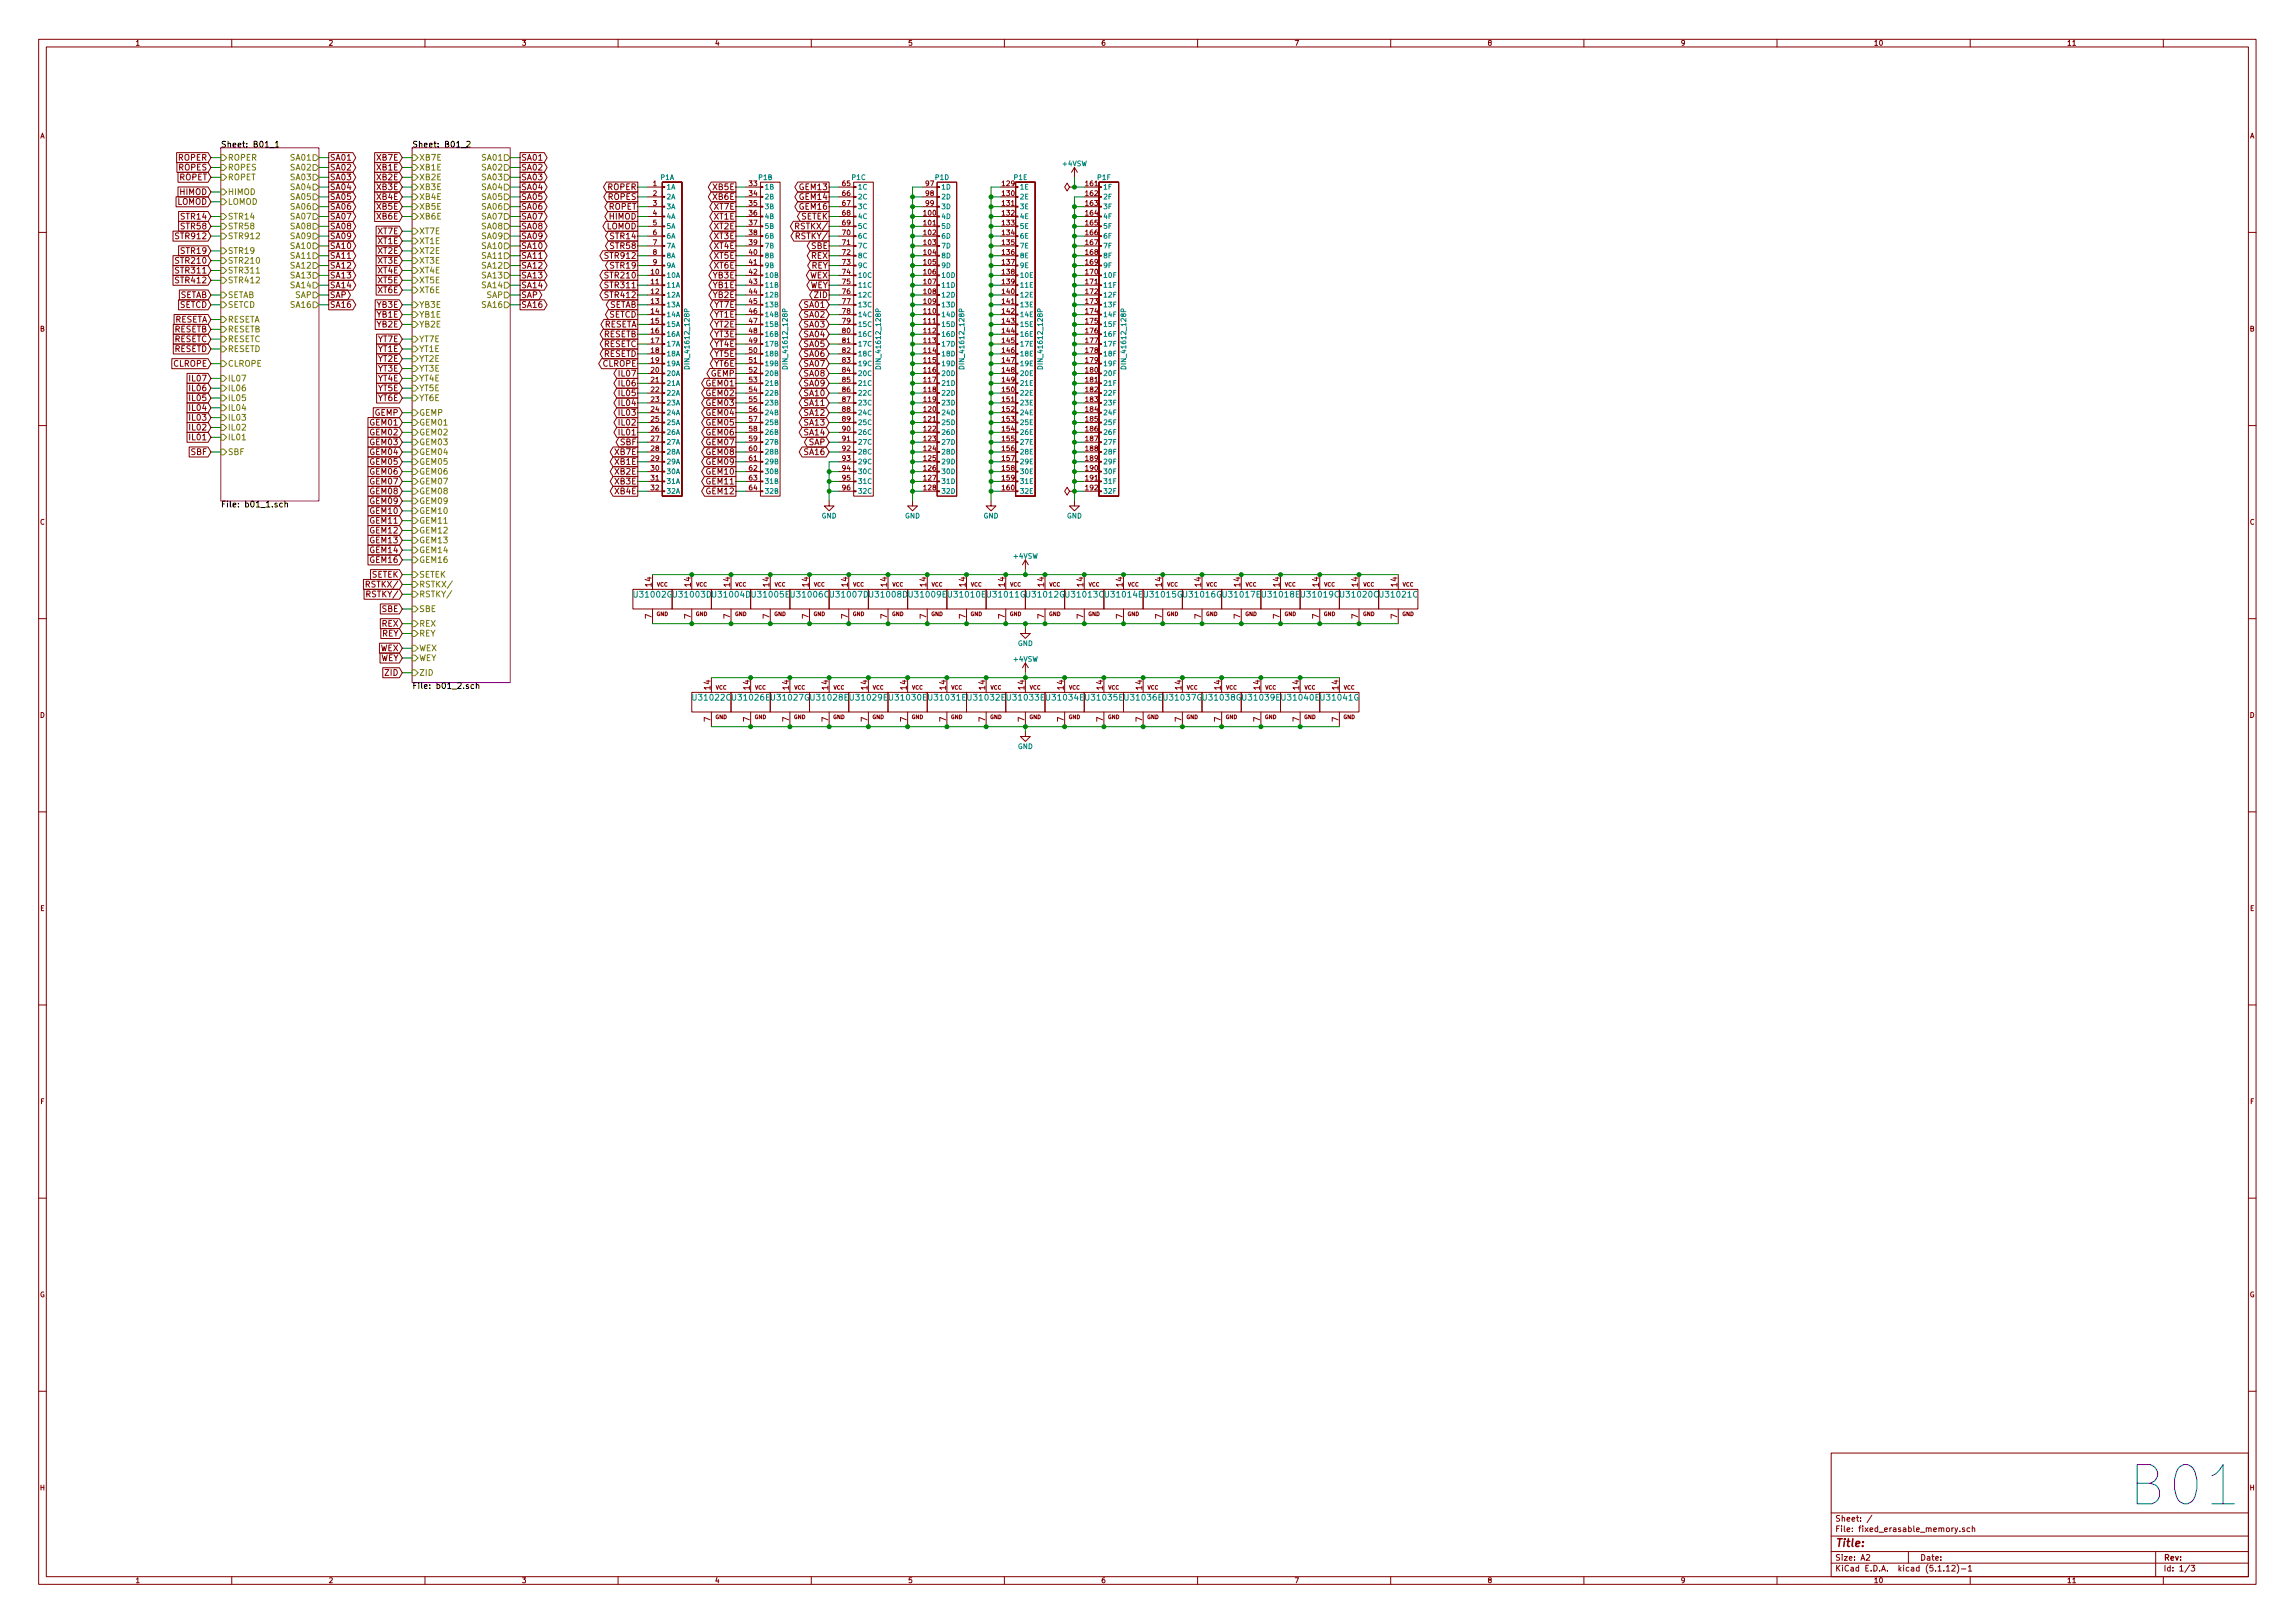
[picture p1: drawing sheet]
<svg xmlns="http://www.w3.org/2000/svg" width="594mm" height="420mm" viewBox="0 0 594 420" stroke-linecap="round" stroke-linejoin="round" font-family="sans-serif">
<defs><g id="words">
<text font-size="14.2" fill="#0000c2" x="554.4" y="389.8">B01</text>
<text font-size="2.8" fill="#840000" x="475" y="400.4">Title:</text>
<g font-size="2.1" fill="#840000">
<text x="46.2" y="41.6">ROPER</text>
<text x="85.3" y="41.6">SA01</text>
<text x="97.7" y="41.6">XB7E</text>
<text x="134.9" y="41.6">SA01</text>
<text x="46.3" y="44.1">ROPES</text>
<text x="46.4" y="46.7">ROPET</text>
<text x="85.3" y="44.1">SA02</text>
<text x="85.3" y="46.7">SA03</text>
<text x="97.7" y="46.7">XB2E</text>
<text x="97.7" y="44.1">XB1E</text>
<text x="134.9" y="44.1">SA02</text>
<text x="134.9" y="46.7">SA03</text>
<text x="45.8" y="53">LOMOD</text>
<text x="46.6" y="50.5">HIMOD</text>
<text x="85.3" y="49.2">SA04</text>
<text x="85.3" y="51.7">SA05</text>
<text x="97.7" y="51.7">XB4E</text>
<text x="97.7" y="49.2">XB3E</text>
<text x="134.9" y="51.7">SA05</text>
<text x="134.9" y="49.2">SA04</text>
<text x="157.3" y="49.2">ROPER</text>
<text x="157.4" y="51.7">ROPES</text>
<text x="184.7" y="51.7">XB6E</text>
<text x="184.7" y="49.2">XB5E</text>
<text x="207.2" y="49.2">GEM13</text>
<text x="207.2" y="51.7">GEM14</text>
<text x="47.1" y="59.4">STR58</text>
<text x="47.1" y="56.8">STR14</text>
<text x="85.3" y="54.3">SA06</text>
<text x="85.3" y="56.8">SA07</text>
<text x="85.3" y="59.4">SA08</text>
<text x="97.7" y="56.8">XB6E</text>
<text x="97.7" y="54.3">XB5E</text>
<text x="134.9" y="59.4">SA08</text>
<text x="134.9" y="56.8">SA07</text>
<text x="134.9" y="54.3">SA06</text>
<text x="156.9" y="59.4">LOMOD</text>
<text x="157.5" y="54.3">ROPET</text>
<text x="157.8" y="56.8">HIMOD</text>
<text x="184.9" y="59.4">XT2E</text>
<text x="184.9" y="56.8">XT1E</text>
<text x="184.9" y="54.3">XT7E</text>
<text x="206.6" y="59.4">RSTKX/</text>
<text x="207.2" y="54.3">GEM16</text>
<text x="207.3" y="56.8">SETEK</text>
<text x="45.9" y="61.9">STR912</text>
<text x="47.1" y="65.7">STR19</text>
<text x="85.3" y="61.9">SA09</text>
<text x="85.3" y="64.4">SA10</text>
<text x="97.9" y="63.2">XT1E</text>
<text x="97.9" y="60.6">XT7E</text>
<text x="97.9" y="65.7">XT2E</text>
<text x="134.9" y="61.9">SA09</text>
<text x="134.9" y="64.4">SA10</text>
<text x="158.2" y="61.9">STR14</text>
<text x="158.2" y="64.4">STR58</text>
<text x="184.9" y="64.4">XT4E</text>
<text x="184.9" y="61.9">XT3E</text>
<text x="206.6" y="61.9">RSTKY/</text>
<text x="210" y="64.4">SBE</text>
<text x="45.9" y="68.2">STR210</text>
<text x="45.9" y="70.8">STR311</text>
<text x="85.3" y="67">SA11</text>
<text x="85.3" y="69.5">SA12</text>
<text x="97.9" y="70.8">XT4E</text>
<text x="97.9" y="68.2">XT3E</text>
<text x="134.9" y="69.5">SA12</text>
<text x="134.9" y="67">SA11</text>
<text x="157" y="67">STR912</text>
<text x="158.2" y="69.5">STR19</text>
<text x="184.9" y="69.5">XT6E</text>
<text x="184.9" y="67">XT5E</text>
<text x="210" y="69.5">REY</text>
<text x="210" y="67">REX</text>
<text x="45.9" y="73.3">STR412</text>
<text x="46.5" y="77.1">SETAB</text>
<text x="85.3" y="77.1">SAP</text>
<text x="85.3" y="72.1">SA13</text>
<text x="85.3" y="74.6">SA14</text>
<text x="97.9" y="75.9">XT6E</text>
<text x="97.9" y="73.3">XT5E</text>
<text x="134.9" y="77.1">SAP</text>
<text x="134.9" y="74.6">SA14</text>
<text x="134.9" y="72.1">SA13</text>
<text x="157" y="77.1">STR412</text>
<text x="157" y="72.1">STR210</text>
<text x="157" y="74.6">STR311</text>
<text x="184.7" y="77.1">YB2E</text>
<text x="184.7" y="72.1">YB3E</text>
<text x="184.7" y="74.6">YB1E</text>
<text x="209.5" y="72.1">WEX</text>
<text x="209.5" y="74.6">WEY</text>
<text x="210.9" y="77.1">ZID</text>
<text x="45.1" y="83.5">RESETA</text>
<text x="46.5" y="79.7">SETCD</text>
<text x="85.3" y="79.7">SA16</text>
<text x="97.7" y="82.2">YB1E</text>
<text x="97.7" y="79.7">YB3E</text>
<text x="134.9" y="79.7">SA16</text>
<text x="157.7" y="82.2">SETCD</text>
<text x="157.7" y="79.7">SETAB</text>
<text x="184.9" y="79.7">YT7E</text>
<text x="184.9" y="82.2">YT1E</text>
<text x="208.4" y="79.7">SA01</text>
<text x="208.4" y="82.2">SA02</text>
<text x="45.1" y="86">RESETB</text>
<text x="45.1" y="88.6">RESETC</text>
<text x="97.7" y="84.8">YB2E</text>
<text x="97.9" y="88.6">YT7E</text>
<text x="156.2" y="84.8">RESETA</text>
<text x="156.2" y="87.3">RESETB</text>
<text x="156.2" y="89.8">RESETC</text>
<text x="184.9" y="89.8">YT4E</text>
<text x="184.9" y="87.3">YT3E</text>
<text x="184.9" y="84.8">YT2E</text>
<text x="208.4" y="89.8">SA05</text>
<text x="208.4" y="84.8">SA03</text>
<text x="208.4" y="87.3">SA04</text>
<text x="44.9" y="94.9">CLROPE</text>
<text x="45.1" y="91.1">RESETD</text>
<text x="97.9" y="91.1">YT1E</text>
<text x="97.9" y="93.6">YT2E</text>
<text x="156" y="94.9">CLROPE</text>
<text x="156.2" y="92.4">RESETD</text>
<text x="184.9" y="94.9">YT6E</text>
<text x="184.9" y="92.4">YT5E</text>
<text x="208.4" y="92.4">SA06</text>
<text x="208.4" y="94.9">SA07</text>
<text x="49.5" y="101.3">IL06</text>
<text x="49.5" y="98.7">IL07</text>
<text x="97.9" y="98.7">YT4E</text>
<text x="97.9" y="96.2">YT3E</text>
<text x="97.9" y="101.3">YT5E</text>
<text x="160.6" y="97.5">IL07</text>
<text x="160.6" y="100">IL06</text>
<text x="183.1" y="100">GEM01</text>
<text x="184" y="97.5">GEMP</text>
<text x="208.4" y="97.5">SA08</text>
<text x="208.4" y="100">SA09</text>
<text x="49.5" y="103.8">IL05</text>
<text x="49.5" y="106.3">IL04</text>
<text x="97" y="107.6">GEMP</text>
<text x="97.9" y="103.8">YT6E</text>
<text x="160.6" y="107.6">IL03</text>
<text x="160.6" y="102.5">IL05</text>
<text x="160.6" y="105.1">IL04</text>
<text x="183.1" y="102.5">GEM02</text>
<text x="183.1" y="105.1">GEM03</text>
<text x="183.1" y="107.6">GEM04</text>
<text x="208.4" y="102.5">SA10</text>
<text x="208.4" y="105.1">SA11</text>
<text x="208.4" y="107.6">SA12</text>
<text x="49.5" y="108.9">IL03</text>
<text x="49.5" y="114">IL01</text>
<text x="49.5" y="111.4">IL02</text>
<text x="96" y="110.2">GEM01</text>
<text x="96" y="112.7">GEM02</text>
<text x="160.6" y="112.7">IL01</text>
<text x="160.6" y="110.2">IL02</text>
<text x="183.1" y="110.2">GEM05</text>
<text x="183.1" y="112.7">GEM06</text>
<text x="208.4" y="110.2">SA13</text>
<text x="208.4" y="112.7">SA14</text>
<text x="49.5" y="117.8">SBF</text>
<text x="96" y="115.2">GEM03</text>
<text x="96" y="117.8">GEM04</text>
<text x="159.3" y="117.8">XB7E</text>
<text x="160.6" y="115.2">SBF</text>
<text x="183.1" y="117.8">GEM08</text>
<text x="183.1" y="115.2">GEM07</text>
<text x="208.4" y="117.8">SA16</text>
<text x="209.3" y="115.2">SAP</text>
<text x="96" y="122.9">GEM06</text>
<text x="96" y="120.3">GEM05</text>
<text x="96" y="125.4">GEM07</text>
<text x="159.3" y="120.3">XB1E</text>
<text x="159.3" y="125.4">XB3E</text>
<text x="159.3" y="122.9">XB2E</text>
<text x="183.1" y="120.3">GEM09</text>
<text x="183.1" y="122.9">GEM10</text>
<text x="183.1" y="125.4">GEM11</text>
<text x="96" y="127.9">GEM08</text>
<text x="96" y="130.5">GEM09</text>
<text x="159.3" y="127.9">XB4E</text>
<text x="183.1" y="127.9">GEM12</text>
<text x="96" y="133">GEM10</text>
<text x="96" y="135.6">GEM11</text>
<text x="96" y="140.6">GEM13</text>
<text x="96" y="143.2">GEM14</text>
<text x="96" y="138.1">GEM12</text>
<text x="96" y="145.7">GEM16</text>
<text x="96.1" y="149.5">SETEK</text>
<text x="95.5" y="154.6">RSTKY/</text>
<text x="95.5" y="152.1">RSTKX/</text>
<text x="168.7" y="151.8" transform="rotate(-90 168.7 151.8)">14</text>
<text x="178.8" y="151.8" transform="rotate(-90 178.8 151.8)">14</text>
<text x="189" y="151.8" transform="rotate(-90 189 151.8)">14</text>
<text x="199.1" y="151.8" transform="rotate(-90 199.1 151.8)">14</text>
<text x="209.3" y="151.8" transform="rotate(-90 209.3 151.8)">14</text>
<text x="219.5" y="151.8" transform="rotate(-90 219.5 151.8)">14</text>
<text x="229.6" y="151.8" transform="rotate(-90 229.6 151.8)">14</text>
<text x="239.8" y="151.8" transform="rotate(-90 239.8 151.8)">14</text>
<text x="249.9" y="151.8" transform="rotate(-90 249.9 151.8)">14</text>
<text x="260.1" y="151.8" transform="rotate(-90 260.1 151.8)">14</text>
<text x="270.3" y="151.8" transform="rotate(-90 270.3 151.8)">14</text>
<text x="280.4" y="151.8" transform="rotate(-90 280.4 151.8)">14</text>
<text x="290.6" y="151.8" transform="rotate(-90 290.6 151.8)">14</text>
<text x="300.7" y="151.8" transform="rotate(-90 300.7 151.8)">14</text>
<text x="310.9" y="151.8" transform="rotate(-90 310.9 151.8)">14</text>
<text x="321.1" y="151.8" transform="rotate(-90 321.1 151.8)">14</text>
<text x="331.2" y="151.8" transform="rotate(-90 331.2 151.8)">14</text>
<text x="341.4" y="151.8" transform="rotate(-90 341.4 151.8)">14</text>
<text x="351.5" y="151.8" transform="rotate(-90 351.5 151.8)">14</text>
<text x="361.7" y="151.8" transform="rotate(-90 361.7 151.8)">14</text>
<text x="98.9" y="158.4">SBE</text>
<text x="168.7" y="160.1" transform="rotate(-90 168.7 160.1)">7</text>
<text x="178.8" y="160.1" transform="rotate(-90 178.8 160.1)">7</text>
<text x="189" y="160.1" transform="rotate(-90 189 160.1)">7</text>
<text x="199.1" y="160.1" transform="rotate(-90 199.1 160.1)">7</text>
<text x="209.3" y="160.1" transform="rotate(-90 209.3 160.1)">7</text>
<text x="219.5" y="160.1" transform="rotate(-90 219.5 160.1)">7</text>
<text x="229.6" y="160.1" transform="rotate(-90 229.6 160.1)">7</text>
<text x="239.8" y="160.1" transform="rotate(-90 239.8 160.1)">7</text>
<text x="249.9" y="160.1" transform="rotate(-90 249.9 160.1)">7</text>
<text x="260.1" y="160.1" transform="rotate(-90 260.1 160.1)">7</text>
<text x="270.3" y="160.1" transform="rotate(-90 270.3 160.1)">7</text>
<text x="280.4" y="160.1" transform="rotate(-90 280.4 160.1)">7</text>
<text x="290.6" y="160.1" transform="rotate(-90 290.6 160.1)">7</text>
<text x="300.7" y="160.1" transform="rotate(-90 300.7 160.1)">7</text>
<text x="310.9" y="160.1" transform="rotate(-90 310.9 160.1)">7</text>
<text x="321.1" y="160.1" transform="rotate(-90 321.1 160.1)">7</text>
<text x="331.2" y="160.1" transform="rotate(-90 331.2 160.1)">7</text>
<text x="341.4" y="160.1" transform="rotate(-90 341.4 160.1)">7</text>
<text x="351.5" y="160.1" transform="rotate(-90 351.5 160.1)">7</text>
<text x="361.7" y="160.1" transform="rotate(-90 361.7 160.1)">7</text>
<text x="98.9" y="164.8">REY</text>
<text x="98.9" y="162.2">REX</text>
<text x="98.4" y="171.1">WEY</text>
<text x="98.4" y="168.6">WEX</text>
<text x="99.8" y="174.9">ZID</text>
<text x="183.9" y="178.5" transform="rotate(-90 183.9 178.5)">14</text>
<text x="194.1" y="178.5" transform="rotate(-90 194.1 178.5)">14</text>
<text x="204.2" y="178.5" transform="rotate(-90 204.2 178.5)">14</text>
<text x="214.4" y="178.5" transform="rotate(-90 214.4 178.5)">14</text>
<text x="224.5" y="178.5" transform="rotate(-90 224.5 178.5)">14</text>
<text x="234.7" y="178.5" transform="rotate(-90 234.7 178.5)">14</text>
<text x="244.9" y="178.5" transform="rotate(-90 244.9 178.5)">14</text>
<text x="255" y="178.5" transform="rotate(-90 255 178.5)">14</text>
<text x="265.2" y="178.5" transform="rotate(-90 265.2 178.5)">14</text>
<text x="275.3" y="178.5" transform="rotate(-90 275.3 178.5)">14</text>
<text x="285.5" y="178.5" transform="rotate(-90 285.5 178.5)">14</text>
<text x="295.7" y="178.5" transform="rotate(-90 295.7 178.5)">14</text>
<text x="305.8" y="178.5" transform="rotate(-90 305.8 178.5)">14</text>
<text x="316" y="178.5" transform="rotate(-90 316 178.5)">14</text>
<text x="326.1" y="178.5" transform="rotate(-90 326.1 178.5)">14</text>
<text x="336.3" y="178.5" transform="rotate(-90 336.3 178.5)">14</text>
<text x="346.5" y="178.5" transform="rotate(-90 346.5 178.5)">14</text>
<text x="183.9" y="186.8" transform="rotate(-90 183.9 186.8)">7</text>
<text x="194.1" y="186.8" transform="rotate(-90 194.1 186.8)">7</text>
<text x="204.2" y="186.8" transform="rotate(-90 204.2 186.8)">7</text>
<text x="214.4" y="186.8" transform="rotate(-90 214.4 186.8)">7</text>
<text x="224.5" y="186.8" transform="rotate(-90 224.5 186.8)">7</text>
<text x="234.7" y="186.8" transform="rotate(-90 234.7 186.8)">7</text>
<text x="244.9" y="186.8" transform="rotate(-90 244.9 186.8)">7</text>
<text x="255" y="186.8" transform="rotate(-90 255 186.8)">7</text>
<text x="265.2" y="186.8" transform="rotate(-90 265.2 186.8)">7</text>
<text x="275.3" y="186.8" transform="rotate(-90 275.3 186.8)">7</text>
<text x="285.5" y="186.8" transform="rotate(-90 285.5 186.8)">7</text>
<text x="295.7" y="186.8" transform="rotate(-90 295.7 186.8)">7</text>
<text x="305.8" y="186.8" transform="rotate(-90 305.8 186.8)">7</text>
<text x="316" y="186.8" transform="rotate(-90 316 186.8)">7</text>
<text x="326.1" y="186.8" transform="rotate(-90 326.1 186.8)">7</text>
<text x="336.3" y="186.8" transform="rotate(-90 336.3 186.8)">7</text>
<text x="346.5" y="186.8" transform="rotate(-90 346.5 186.8)">7</text>
<text x="475" y="393.9">Sheet: /</text>
<text x="475" y="396.6">File: fixed_erasable_memory.sch</text>
<text x="475" y="406.8">KiCad E.D.A. kicad (5.1.12)-1</text>
<text x="475" y="404">Size: A2</text>
<text x="497" y="404">Date:</text>
<text x="560" y="404">Rev:</text>
<text x="560" y="406.8">Id: 1/3</text>
</g>
<g font-size="2.1">
<text x="57.1" y="38.2">Sheet: B01_1</text>
<text x="106.7" y="38.2">Sheet: B01_2</text>
<text x="57.1" y="131.3">File: b01_1.sch</text>
<text x="106.7" y="178.3">File: b01_2.sch</text>
</g>
<g font-size="2.1" fill="#848400">
<text x="58.9" y="41.6">ROPER</text>
<text x="75.5" y="41.6">SA01</text>
<text x="108.5" y="41.6">XB7E</text>
<text x="125" y="41.6">SA01</text>
<text x="58.9" y="44.1">ROPES</text>
<text x="58.9" y="46.7">ROPET</text>
<text x="75.5" y="46.7">SA03</text>
<text x="75.5" y="44.1">SA02</text>
<text x="108.5" y="46.7">XB2E</text>
<text x="108.5" y="44.1">XB1E</text>
<text x="125" y="44.1">SA02</text>
<text x="125" y="46.7">SA03</text>
<text x="58.9" y="50.5">HIMOD</text>
<text x="58.9" y="53">LOMOD</text>
<text x="75.5" y="51.7">SA05</text>
<text x="75.5" y="49.2">SA04</text>
<text x="108.5" y="51.7">XB4E</text>
<text x="108.5" y="49.2">XB3E</text>
<text x="125" y="49.2">SA04</text>
<text x="125" y="51.7">SA05</text>
<text x="58.9" y="56.8">STR14</text>
<text x="58.9" y="59.4">STR58</text>
<text x="75.5" y="56.8">SA07</text>
<text x="75.5" y="54.3">SA06</text>
<text x="75.5" y="59.4">SA08</text>
<text x="108.5" y="56.8">XB6E</text>
<text x="108.5" y="54.3">XB5E</text>
<text x="125" y="54.3">SA06</text>
<text x="125" y="56.8">SA07</text>
<text x="125" y="59.4">SA08</text>
<text x="58.9" y="61.9">STR912</text>
<text x="58.9" y="65.7">STR19</text>
<text x="75.5" y="64.4">SA10</text>
<text x="75.5" y="61.9">SA09</text>
<text x="108.5" y="60.6">XT7E</text>
<text x="108.5" y="65.7">XT2E</text>
<text x="108.5" y="63.2">XT1E</text>
<text x="125" y="61.9">SA09</text>
<text x="125" y="64.4">SA10</text>
<text x="58.9" y="68.2">STR210</text>
<text x="58.9" y="70.8">STR311</text>
<text x="75.5" y="69.5">SA12</text>
<text x="75.5" y="67">SA11</text>
<text x="108.5" y="70.8">XT4E</text>
<text x="108.5" y="68.2">XT3E</text>
<text x="125" y="67">SA11</text>
<text x="125" y="69.5">SA12</text>
<text x="58.9" y="73.3">STR412</text>
<text x="58.9" y="77.1">SETAB</text>
<text x="75.5" y="74.6">SA14</text>
<text x="75.5" y="72.1">SA13</text>
<text x="76.4" y="77.1">SAP</text>
<text x="108.5" y="75.9">XT6E</text>
<text x="108.5" y="73.3">XT5E</text>
<text x="125" y="72.1">SA13</text>
<text x="125" y="74.6">SA14</text>
<text x="125.9" y="77.1">SAP</text>
<text x="58.9" y="83.5">RESETA</text>
<text x="58.9" y="79.7">SETCD</text>
<text x="75.5" y="79.7">SA16</text>
<text x="108.5" y="79.7">YB3E</text>
<text x="108.5" y="82.2">YB1E</text>
<text x="125" y="79.7">SA16</text>
<text x="58.9" y="86">RESETB</text>
<text x="58.9" y="88.6">RESETC</text>
<text x="108.5" y="84.8">YB2E</text>
<text x="108.5" y="88.6">YT7E</text>
<text x="58.9" y="91.1">RESETD</text>
<text x="58.9" y="94.9">CLROPE</text>
<text x="108.5" y="93.6">YT2E</text>
<text x="108.5" y="91.1">YT1E</text>
<text x="58.9" y="98.7">IL07</text>
<text x="58.9" y="101.3">IL06</text>
<text x="108.5" y="98.7">YT4E</text>
<text x="108.5" y="101.3">YT5E</text>
<text x="108.5" y="96.2">YT3E</text>
<text x="58.9" y="103.8">IL05</text>
<text x="58.9" y="106.3">IL04</text>
<text x="108.5" y="103.8">YT6E</text>
<text x="108.5" y="107.6">GEMP</text>
<text x="58.9" y="108.9">IL03</text>
<text x="58.9" y="111.4">IL02</text>
<text x="58.9" y="114">IL01</text>
<text x="108.5" y="110.2">GEM01</text>
<text x="108.5" y="112.7">GEM02</text>
<text x="58.9" y="117.8">SBF</text>
<text x="108.5" y="115.2">GEM03</text>
<text x="108.5" y="117.8">GEM04</text>
<text x="108.5" y="120.3">GEM05</text>
<text x="108.5" y="122.9">GEM06</text>
<text x="108.5" y="125.4">GEM07</text>
<text x="108.5" y="127.9">GEM08</text>
<text x="108.5" y="130.5">GEM09</text>
<text x="108.5" y="133">GEM10</text>
<text x="108.5" y="135.6">GEM11</text>
<text x="108.5" y="138.1">GEM12</text>
<text x="108.5" y="140.6">GEM13</text>
<text x="108.5" y="143.2">GEM14</text>
<text x="108.5" y="145.7">GEM16</text>
<text x="108.5" y="149.5">SETEK</text>
<text x="108.5" y="152.1">RSTKX/</text>
<text x="108.5" y="154.6">RSTKY/</text>
<text x="108.5" y="158.4">SBE</text>
<text x="108.5" y="162.2">REX</text>
<text x="108.5" y="164.8">REY</text>
<text x="108.5" y="168.6">WEX</text>
<text x="108.5" y="171.1">WEY</text>
<text x="108.5" y="174.9">ZID</text>
</g>
<g font-size="2.1" fill="#008484">
<text x="164.4" y="154.7">U31002G</text>
<text x="174.6" y="154.7">U31003D</text>
<text x="184.8" y="154.7">U31004D</text>
<text x="195" y="154.7">U31005E</text>
<text x="205.1" y="154.7">U31006C</text>
<text x="215.2" y="154.7">U31007D</text>
<text x="225.4" y="154.7">U31008D</text>
<text x="235.6" y="154.7">U31009E</text>
<text x="245.8" y="154.7">U31010E</text>
<text x="255.8" y="154.7">U31011G</text>
<text x="266" y="154.7">U31012G</text>
<text x="276.2" y="154.7">U31013C</text>
<text x="286.4" y="154.7">U31014E</text>
<text x="296.4" y="154.7">U31015G</text>
<text x="306.6" y="154.7">U31016G</text>
<text x="316.9" y="154.7">U31017E</text>
<text x="327.1" y="154.7">U31018E</text>
<text x="337.2" y="154.7">U31019C</text>
<text x="347.3" y="154.7">U31020C</text>
<text x="357.5" y="154.7">U31021C</text>
<text x="179.7" y="181.3">U31022C</text>
<text x="189.9" y="181.3">U31026E</text>
<text x="199.9" y="181.3">U31027G</text>
<text x="210.2" y="181.3">U31028E</text>
<text x="220.4" y="181.3">U31029E</text>
<text x="230.5" y="181.3">U31030E</text>
<text x="240.7" y="181.3">U31031E</text>
<text x="250.9" y="181.3">U31032E</text>
<text x="261" y="181.3">U31033E</text>
<text x="271.2" y="181.3">U31034E</text>
<text x="281.3" y="181.3">U31035E</text>
<text x="291.5" y="181.3">U31036E</text>
<text x="301.5" y="181.3">U31037G</text>
<text x="311.7" y="181.3">U31038G</text>
<text x="322" y="181.3">U31039E</text>
<text x="332.1" y="181.3">U31040E</text>
<text x="342.2" y="181.3">U31041G</text>
</g>
<g font-size="1.8" fill="#840000">
<text x="35" y="11.8">1</text>
<text x="85" y="11.8">2</text>
<text x="135" y="11.8">3</text>
<text x="185" y="11.8">4</text>
<text x="235" y="11.8">5</text>
<text x="285" y="11.8">6</text>
<text x="335" y="11.8">7</text>
<text x="385" y="11.8">8</text>
<text x="435" y="11.8">9</text>
<text x="485" y="11.8">10</text>
<text x="535" y="11.8">11</text>
<text x="10.4" y="35.8">A</text>
<text x="582.4" y="35.8">A</text>
<text x="169.1" y="48.2">1</text>
<text x="169.1" y="50.7">2</text>
<text x="169.1" y="53.3">3</text>
<text x="194" y="48.2">33</text>
<text x="194" y="50.7">34</text>
<text x="194" y="53.3">35</text>
<text x="218.1" y="48.2">65</text>
<text x="218.1" y="50.7">66</text>
<text x="218.1" y="53.3">67</text>
<text x="239.7" y="48.2">97</text>
<text x="239.7" y="50.7">98</text>
<text x="239.7" y="53.3">99</text>
<text x="259.5" y="50.7">130</text>
<text x="259.5" y="53.3">131</text>
<text x="259.5" y="48.2">129</text>
<text x="281.1" y="48.2">161</text>
<text x="281.1" y="50.7">162</text>
<text x="281.1" y="53.3">163</text>
<text x="169.1" y="55.8">4</text>
<text x="169.1" y="58.3">5</text>
<text x="194" y="55.8">36</text>
<text x="194" y="58.3">37</text>
<text x="218.1" y="55.8">68</text>
<text x="218.1" y="58.3">69</text>
<text x="239.2" y="55.8">100</text>
<text x="239.2" y="58.3">101</text>
<text x="259.5" y="55.8">132</text>
<text x="259.5" y="58.3">133</text>
<text x="281.1" y="55.8">164</text>
<text x="281.1" y="58.3">165</text>
<text x="169.1" y="60.9">6</text>
<text x="169.1" y="63.4">7</text>
<text x="169.1" y="66">8</text>
<text x="194" y="66">40</text>
<text x="194" y="60.9">38</text>
<text x="194" y="63.4">39</text>
<text x="218.1" y="60.9">70</text>
<text x="218.1" y="63.4">71</text>
<text x="218.1" y="66">72</text>
<text x="239.2" y="60.9">102</text>
<text x="239.2" y="63.4">103</text>
<text x="239.2" y="66">104</text>
<text x="259.5" y="60.9">134</text>
<text x="259.5" y="63.4">135</text>
<text x="259.5" y="66">136</text>
<text x="281.1" y="60.9">166</text>
<text x="281.1" y="63.4">167</text>
<text x="281.1" y="66">168</text>
<text x="168.6" y="71">10</text>
<text x="169.1" y="68.5">9</text>
<text x="194" y="68.5">41</text>
<text x="194" y="71">42</text>
<text x="218.1" y="68.5">73</text>
<text x="218.1" y="71">74</text>
<text x="239.2" y="68.5">105</text>
<text x="239.2" y="71">106</text>
<text x="259.5" y="68.5">137</text>
<text x="259.5" y="71">138</text>
<text x="281.1" y="71">170</text>
<text x="281.1" y="68.5">169</text>
<text x="168.6" y="73.6">11</text>
<text x="168.6" y="76.1">12</text>
<text x="194" y="73.6">43</text>
<text x="194" y="76.1">44</text>
<text x="218.1" y="73.6">75</text>
<text x="218.1" y="76.1">76</text>
<text x="239.2" y="73.6">107</text>
<text x="239.2" y="76.1">108</text>
<text x="259.5" y="76.1">140</text>
<text x="259.5" y="73.6">139</text>
<text x="281.1" y="73.6">171</text>
<text x="281.1" y="76.1">172</text>
<text x="168.6" y="78.7">13</text>
<text x="168.6" y="81.2">14</text>
<text x="168.6" y="83.7">15</text>
<text x="194" y="78.7">45</text>
<text x="194" y="81.2">46</text>
<text x="194" y="83.7">47</text>
<text x="218.1" y="78.7">77</text>
<text x="218.1" y="81.2">78</text>
<text x="218.1" y="83.7">79</text>
<text x="239.2" y="81.2">110</text>
<text x="239.2" y="83.7">111</text>
<text x="239.2" y="78.7">109</text>
<text x="259.5" y="78.7">141</text>
<text x="259.5" y="81.2">142</text>
<text x="259.5" y="83.7">143</text>
<text x="281.1" y="78.7">173</text>
<text x="281.1" y="81.2">174</text>
<text x="281.1" y="83.7">175</text>
<text x="10.4" y="85.8">B</text>
<text x="168.6" y="86.3">16</text>
<text x="168.6" y="88.8">17</text>
<text x="194" y="86.3">48</text>
<text x="194" y="88.8">49</text>
<text x="218.1" y="86.3">80</text>
<text x="218.1" y="88.8">81</text>
<text x="239.2" y="86.3">112</text>
<text x="239.2" y="88.8">113</text>
<text x="259.5" y="86.3">144</text>
<text x="259.5" y="88.8">145</text>
<text x="281.1" y="86.3">176</text>
<text x="281.1" y="88.8">177</text>
<text x="582.4" y="85.8">B</text>
<text x="168.6" y="91.4">18</text>
<text x="168.6" y="93.9">19</text>
<text x="194" y="91.4">50</text>
<text x="194" y="93.9">51</text>
<text x="218.1" y="91.4">82</text>
<text x="218.1" y="93.9">83</text>
<text x="239.2" y="91.4">114</text>
<text x="239.2" y="93.9">115</text>
<text x="259.5" y="91.4">146</text>
<text x="259.5" y="93.9">147</text>
<text x="281.1" y="91.4">178</text>
<text x="281.1" y="93.9">179</text>
<text x="168.6" y="96.4">20</text>
<text x="168.6" y="99">21</text>
<text x="168.6" y="101.5">22</text>
<text x="194" y="96.4">52</text>
<text x="194" y="99">53</text>
<text x="194" y="101.5">54</text>
<text x="218.1" y="96.4">84</text>
<text x="218.1" y="99">85</text>
<text x="218.1" y="101.5">86</text>
<text x="239.2" y="96.4">116</text>
<text x="239.2" y="99">117</text>
<text x="239.2" y="101.5">118</text>
<text x="259.5" y="101.5">150</text>
<text x="259.5" y="96.4">148</text>
<text x="259.5" y="99">149</text>
<text x="281.1" y="96.4">180</text>
<text x="281.1" y="99">181</text>
<text x="281.1" y="101.5">182</text>
<text x="168.6" y="104.1">23</text>
<text x="168.6" y="106.6">24</text>
<text x="194" y="104.1">55</text>
<text x="194" y="106.6">56</text>
<text x="218.1" y="104.1">87</text>
<text x="218.1" y="106.6">88</text>
<text x="239.2" y="106.6">120</text>
<text x="239.2" y="104.1">119</text>
<text x="259.5" y="104.1">151</text>
<text x="259.5" y="106.6">152</text>
<text x="281.1" y="104.1">183</text>
<text x="281.1" y="106.6">184</text>
<text x="168.6" y="109.1">25</text>
<text x="168.6" y="111.7">26</text>
<text x="194" y="109.1">57</text>
<text x="194" y="111.7">58</text>
<text x="218.1" y="111.7">90</text>
<text x="218.1" y="109.1">89</text>
<text x="239.2" y="109.1">121</text>
<text x="239.2" y="111.7">122</text>
<text x="259.5" y="109.1">153</text>
<text x="259.5" y="111.7">154</text>
<text x="281.1" y="109.1">185</text>
<text x="281.1" y="111.7">186</text>
<text x="168.6" y="114.2">27</text>
<text x="168.6" y="116.8">28</text>
<text x="168.6" y="119.3">29</text>
<text x="194" y="116.8">60</text>
<text x="194" y="119.3">61</text>
<text x="194" y="114.2">59</text>
<text x="218.1" y="114.2">91</text>
<text x="218.1" y="116.8">92</text>
<text x="218.1" y="119.3">93</text>
<text x="239.2" y="114.2">123</text>
<text x="239.2" y="116.8">124</text>
<text x="239.2" y="119.3">125</text>
<text x="259.5" y="114.2">155</text>
<text x="259.5" y="116.8">156</text>
<text x="259.5" y="119.3">157</text>
<text x="281.1" y="114.2">187</text>
<text x="281.1" y="116.8">188</text>
<text x="281.1" y="119.3">189</text>
<text x="168.6" y="121.8">30</text>
<text x="168.6" y="124.4">31</text>
<text x="194" y="121.8">62</text>
<text x="194" y="124.4">63</text>
<text x="218.1" y="121.8">94</text>
<text x="218.1" y="124.4">95</text>
<text x="239.2" y="121.8">126</text>
<text x="239.2" y="124.4">127</text>
<text x="259.5" y="121.8">158</text>
<text x="259.5" y="124.4">159</text>
<text x="281.1" y="121.8">190</text>
<text x="281.1" y="124.4">191</text>
<text x="168.6" y="126.9">32</text>
<text x="194" y="126.9">64</text>
<text x="218.1" y="126.9">96</text>
<text x="239.2" y="126.9">128</text>
<text x="259.5" y="126.9">160</text>
<text x="281.1" y="126.9">192</text>
<text x="10.4" y="135.8">C</text>
<text x="582.4" y="135.8">C</text>
<text x="10.4" y="185.8">D</text>
<text x="582.4" y="185.8">D</text>
<text x="10.4" y="235.8">E</text>
<text x="582.4" y="235.8">E</text>
<text x="10.5" y="285.8">F</text>
<text x="582.5" y="285.8">F</text>
<text x="10.3" y="335.8">G</text>
<text x="582.3" y="335.8">G</text>
<text x="10.4" y="385.8">H</text>
<text x="582.4" y="385.8">H</text>
<text x="35" y="409.8">1</text>
<text x="85" y="409.8">2</text>
<text x="135" y="409.8">3</text>
<text x="185" y="409.8">4</text>
<text x="235" y="409.8">5</text>
<text x="285" y="409.8">6</text>
<text x="335" y="409.8">7</text>
<text x="385" y="409.8">8</text>
<text x="435" y="409.8">9</text>
<text x="485" y="409.8">10</text>
<text x="535" y="409.8">11</text>
</g>
<g font-size="1.8" fill="#008484">
<text x="171" y="46.6">P1A</text>
<text x="196.4" y="46.6">P1B</text>
<text x="220.5" y="46.6">P1C</text>
<text x="242.1" y="46.6">P1D</text>
<text x="262.5" y="46.6">P1E</text>
<text x="275.1" y="43">+4VSW</text>
<text x="284.1" y="46.6">P1F</text>
<text x="172.5" y="49.1">1A</text>
<text x="172.5" y="51.6">2A</text>
<text x="197.9" y="49.1">1B</text>
<text x="197.9" y="51.6">2B</text>
<text x="222" y="49.1">1C</text>
<text x="222" y="51.6">2C</text>
<text x="243.6" y="49.1">1D</text>
<text x="243.6" y="51.6">2D</text>
<text x="263.9" y="51.6">2E</text>
<text x="263.9" y="49.1">1E</text>
<text x="285.5" y="49.1">1F</text>
<text x="285.5" y="51.6">2F</text>
<text x="172.5" y="54.1">3A</text>
<text x="172.5" y="56.7">4A</text>
<text x="172.5" y="59.2">5A</text>
<text x="197.9" y="54.1">3B</text>
<text x="197.9" y="56.7">4B</text>
<text x="197.9" y="59.2">5B</text>
<text x="222" y="54.1">3C</text>
<text x="222" y="56.7">4C</text>
<text x="222" y="59.2">5C</text>
<text x="243.6" y="54.1">3D</text>
<text x="243.6" y="56.7">4D</text>
<text x="243.6" y="59.2">5D</text>
<text x="263.9" y="54.1">3E</text>
<text x="263.9" y="56.7">4E</text>
<text x="263.9" y="59.2">5E</text>
<text x="285.5" y="54.1">3F</text>
<text x="285.5" y="56.7">4F</text>
<text x="285.5" y="59.2">5F</text>
<text x="172.5" y="61.8">6A</text>
<text x="172.5" y="64.3">7A</text>
<text x="197.9" y="61.8">6B</text>
<text x="197.9" y="64.3">7B</text>
<text x="222" y="61.8">6C</text>
<text x="222" y="64.3">7C</text>
<text x="243.6" y="61.8">6D</text>
<text x="243.6" y="64.3">7D</text>
<text x="263.9" y="61.8">6E</text>
<text x="263.9" y="64.3">7E</text>
<text x="285.5" y="61.8">6F</text>
<text x="285.5" y="64.3">7F</text>
<text x="172.5" y="66.8">8A</text>
<text x="172.5" y="69.4">9A</text>
<text x="172.5" y="71.9">10A</text>
<text x="197.9" y="66.8">8B</text>
<text x="197.9" y="69.4">9B</text>
<text x="197.9" y="71.9">10B</text>
<text x="222" y="66.8">8C</text>
<text x="222" y="69.4">9C</text>
<text x="222" y="71.9">10C</text>
<text x="243.6" y="66.8">8D</text>
<text x="243.6" y="69.4">9D</text>
<text x="243.6" y="71.9">10D</text>
<text x="263.9" y="66.8">8E</text>
<text x="263.9" y="69.4">9E</text>
<text x="263.9" y="71.9">10E</text>
<text x="285.5" y="71.9">10F</text>
<text x="285.5" y="66.8">8F</text>
<text x="285.5" y="69.4">9F</text>
<text x="172.5" y="74.5">11A</text>
<text x="172.5" y="77">12A</text>
<text x="197.9" y="74.5">11B</text>
<text x="197.9" y="77">12B</text>
<text x="222" y="74.5">11C</text>
<text x="222" y="77">12C</text>
<text x="243.6" y="74.5">11D</text>
<text x="243.6" y="77">12D</text>
<text x="263.9" y="77">12E</text>
<text x="263.9" y="74.5">11E</text>
<text x="285.5" y="74.5">11F</text>
<text x="285.5" y="77">12F</text>
<text x="172.5" y="79.5">13A</text>
<text x="172.5" y="82.1">14A</text>
<text x="197.9" y="79.5">13B</text>
<text x="197.9" y="82.1">14B</text>
<text x="222" y="79.5">13C</text>
<text x="222" y="82.1">14C</text>
<text x="243.6" y="82.1">14D</text>
<text x="243.6" y="79.5">13D</text>
<text x="263.9" y="79.5">13E</text>
<text x="263.9" y="82.1">14E</text>
<text x="285.5" y="79.5">13F</text>
<text x="285.5" y="82.1">14F</text>
<text x="172.5" y="84.6">15A</text>
<text x="172.5" y="87.2">16A</text>
<text x="172.5" y="89.7">17A</text>
<text x="197.9" y="84.6">15B</text>
<text x="197.9" y="87.2">16B</text>
<text x="197.9" y="89.7">17B</text>
<text x="222" y="87.2">16C</text>
<text x="222" y="89.7">17C</text>
<text x="222" y="84.6">15C</text>
<text x="243.6" y="84.6">15D</text>
<text x="243.6" y="87.2">16D</text>
<text x="243.6" y="89.7">17D</text>
<text x="263.9" y="84.6">15E</text>
<text x="263.9" y="87.2">16E</text>
<text x="263.9" y="89.7">17E</text>
<text x="285.5" y="84.6">15F</text>
<text x="285.5" y="87.2">16F</text>
<text x="285.5" y="89.7">17F</text>
<text x="172.5" y="92.2">18A</text>
<text x="172.5" y="94.8">19A</text>
<text x="178.5" y="94.8" transform="rotate(-90 178.5 94.8)">DIN_41612_128P</text>
<text x="197.9" y="92.2">18B</text>
<text x="197.9" y="94.8">19B</text>
<text x="203.9" y="94.8" transform="rotate(-90 203.9 94.8)">DIN_41612_128P</text>
<text x="222" y="92.2">18C</text>
<text x="222" y="94.8">19C</text>
<text x="228" y="94.8" transform="rotate(-90 228 94.8)">DIN_41612_128P</text>
<text x="243.6" y="92.2">18D</text>
<text x="243.6" y="94.8">19D</text>
<text x="249.6" y="94.8" transform="rotate(-90 249.6 94.8)">DIN_41612_128P</text>
<text x="263.9" y="92.2">18E</text>
<text x="263.9" y="94.8">19E</text>
<text x="269.9" y="94.8" transform="rotate(-90 269.9 94.8)">DIN_41612_128P</text>
<text x="285.5" y="92.2">18F</text>
<text x="285.5" y="94.8">19F</text>
<text x="291.5" y="94.8" transform="rotate(-90 291.5 94.8)">DIN_41612_128P</text>
<text x="172.5" y="97.3">20A</text>
<text x="172.5" y="99.9">21A</text>
<text x="197.9" y="97.3">20B</text>
<text x="197.9" y="99.9">21B</text>
<text x="222" y="97.3">20C</text>
<text x="222" y="99.9">21C</text>
<text x="243.6" y="97.3">20D</text>
<text x="243.6" y="99.9">21D</text>
<text x="263.9" y="97.3">20E</text>
<text x="263.9" y="99.9">21E</text>
<text x="285.5" y="97.3">20F</text>
<text x="285.5" y="99.9">21F</text>
<text x="172.5" y="102.4">22A</text>
<text x="172.5" y="104.9">23A</text>
<text x="172.5" y="107.5">24A</text>
<text x="197.9" y="102.4">22B</text>
<text x="197.9" y="104.9">23B</text>
<text x="197.9" y="107.5">24B</text>
<text x="222" y="102.4">22C</text>
<text x="222" y="104.9">23C</text>
<text x="222" y="107.5">24C</text>
<text x="243.6" y="107.5">24D</text>
<text x="243.6" y="102.4">22D</text>
<text x="243.6" y="104.9">23D</text>
<text x="263.9" y="102.4">22E</text>
<text x="263.9" y="104.9">23E</text>
<text x="263.9" y="107.5">24E</text>
<text x="285.5" y="102.4">22F</text>
<text x="285.5" y="104.9">23F</text>
<text x="285.5" y="107.5">24F</text>
<text x="172.5" y="110">25A</text>
<text x="172.5" y="112.6">26A</text>
<text x="197.9" y="110">25B</text>
<text x="197.9" y="112.6">26B</text>
<text x="222" y="112.6">26C</text>
<text x="222" y="110">25C</text>
<text x="243.6" y="110">25D</text>
<text x="243.6" y="112.6">26D</text>
<text x="263.9" y="110">25E</text>
<text x="263.9" y="112.6">26E</text>
<text x="285.5" y="110">25F</text>
<text x="285.5" y="112.6">26F</text>
<text x="172.5" y="115.1">27A</text>
<text x="172.5" y="117.6">28A</text>
<text x="197.9" y="117.6">28B</text>
<text x="197.9" y="115.1">27B</text>
<text x="222" y="115.1">27C</text>
<text x="222" y="117.6">28C</text>
<text x="243.6" y="115.1">27D</text>
<text x="243.6" y="117.6">28D</text>
<text x="263.9" y="115.1">27E</text>
<text x="263.9" y="117.6">28E</text>
<text x="285.5" y="115.1">27F</text>
<text x="285.5" y="117.6">28F</text>
<text x="172.5" y="122.7">30A</text>
<text x="172.5" y="125.3">31A</text>
<text x="172.5" y="120.2">29A</text>
<text x="197.9" y="120.2">29B</text>
<text x="197.9" y="122.7">30B</text>
<text x="197.9" y="125.3">31B</text>
<text x="222" y="120.2">29C</text>
<text x="222" y="122.7">30C</text>
<text x="222" y="125.3">31C</text>
<text x="243.6" y="120.2">29D</text>
<text x="243.6" y="122.7">30D</text>
<text x="243.6" y="125.3">31D</text>
<text x="263.9" y="120.2">29E</text>
<text x="263.9" y="122.7">30E</text>
<text x="263.9" y="125.3">31E</text>
<text x="285.5" y="122.7">30F</text>
<text x="285.5" y="125.3">31F</text>
<text x="285.5" y="120.2">29F</text>
<text x="172.5" y="127.8">32A</text>
<text x="197.9" y="127.8">32B</text>
<text x="222" y="127.8">32C</text>
<text x="243.6" y="127.8">32D</text>
<text x="263.9" y="127.8">32E</text>
<text x="285.5" y="127.8">32F</text>
<text x="212.7" y="134.2">GND</text>
<text x="234.3" y="134.2">GND</text>
<text x="254.6" y="134.2">GND</text>
<text x="276.2" y="134.2">GND</text>
<text x="262.4" y="144.6">+4VSW</text>
<text x="263.5" y="167.2">GND</text>
<text x="262.4" y="171.3">+4VSW</text>
<text x="263.5" y="193.9">GND</text>
</g>
<g font-size="1.4" fill="#840000">
<text x="170" y="151.8">VCC</text>
<text x="180.2" y="151.8">VCC</text>
<text x="190.3" y="151.8">VCC</text>
<text x="200.5" y="151.8">VCC</text>
<text x="210.6" y="151.8">VCC</text>
<text x="220.8" y="151.8">VCC</text>
<text x="231" y="151.8">VCC</text>
<text x="241.1" y="151.8">VCC</text>
<text x="251.3" y="151.8">VCC</text>
<text x="261.4" y="151.8">VCC</text>
<text x="271.6" y="151.8">VCC</text>
<text x="281.8" y="151.8">VCC</text>
<text x="291.9" y="151.8">VCC</text>
<text x="302.1" y="151.8">VCC</text>
<text x="312.2" y="151.8">VCC</text>
<text x="322.4" y="151.8">VCC</text>
<text x="332.6" y="151.8">VCC</text>
<text x="342.7" y="151.8">VCC</text>
<text x="352.9" y="151.8">VCC</text>
<text x="363" y="151.8">VCC</text>
<text x="169.9" y="159.5">GND</text>
<text x="180.1" y="159.5">GND</text>
<text x="190.2" y="159.5">GND</text>
<text x="200.4" y="159.5">GND</text>
<text x="210.6" y="159.5">GND</text>
<text x="220.7" y="159.5">GND</text>
<text x="230.9" y="159.5">GND</text>
<text x="241" y="159.5">GND</text>
<text x="251.2" y="159.5">GND</text>
<text x="261.4" y="159.5">GND</text>
<text x="271.5" y="159.5">GND</text>
<text x="281.7" y="159.5">GND</text>
<text x="291.8" y="159.5">GND</text>
<text x="302" y="159.5">GND</text>
<text x="312.2" y="159.5">GND</text>
<text x="322.3" y="159.5">GND</text>
<text x="332.5" y="159.5">GND</text>
<text x="342.6" y="159.5">GND</text>
<text x="352.8" y="159.5">GND</text>
<text x="363" y="159.5">GND</text>
<text x="185.2" y="178.5">VCC</text>
<text x="195.4" y="178.5">VCC</text>
<text x="205.6" y="178.5">VCC</text>
<text x="215.7" y="178.5">VCC</text>
<text x="225.9" y="178.5">VCC</text>
<text x="236" y="178.5">VCC</text>
<text x="246.2" y="178.5">VCC</text>
<text x="256.4" y="178.5">VCC</text>
<text x="266.5" y="178.5">VCC</text>
<text x="276.7" y="178.5">VCC</text>
<text x="286.8" y="178.5">VCC</text>
<text x="297" y="178.5">VCC</text>
<text x="307.2" y="178.5">VCC</text>
<text x="317.3" y="178.5">VCC</text>
<text x="327.5" y="178.5">VCC</text>
<text x="337.6" y="178.5">VCC</text>
<text x="347.8" y="178.5">VCC</text>
<text x="185.2" y="186.1">GND</text>
<text x="195.3" y="186.1">GND</text>
<text x="205.5" y="186.1">GND</text>
<text x="215.6" y="186.1">GND</text>
<text x="225.8" y="186.1">GND</text>
<text x="236" y="186.1">GND</text>
<text x="246.1" y="186.1">GND</text>
<text x="256.3" y="186.1">GND</text>
<text x="266.4" y="186.1">GND</text>
<text x="276.6" y="186.1">GND</text>
<text x="286.8" y="186.1">GND</text>
<text x="296.9" y="186.1">GND</text>
<text x="307.1" y="186.1">GND</text>
<text x="317.2" y="186.1">GND</text>
<text x="327.4" y="186.1">GND</text>
<text x="337.6" y="186.1">GND</text>
<text x="347.7" y="186.1">GND</text>
</g>
</g></defs>
<g fill="none" stroke="#840000" stroke-width=".26">
<path d="M10 10.2h574v400h-574zM12 12.2h570v396h-570zM60 10.2v2M110 10.2v2M160 10.2v2M210 10.2v2M260 10.2v2M310 10.2v2M360 10.2v2M410 10.2v2M460 10.2v2M510 10.2v2"/>
<path d="M536.5 11.8h.8M560 10.2v2M45.7 39.5h8.1l.8 1.3-.8 1.3h-8.1zM85.1 39.5h6.2l.8 1.3-.8 1.3h-6.2zM97 39.5h6.4l.7 1.3-.7 1.3h-6.4zM134.6 39.5h6.3l.7 1.3-.7 1.3h-6.3zM44.8 59.8h9l.8 1.3-.8 1.3h-9zM45.6 50.9h8.2l.8 1.3-.8 1.3h-8.2zM45.8 42.1h8l.8 1.2-.8 1.3h-8zM46.1 48.4h7.7l.8 1.3-.8 1.3h-7.7zM46.1 44.6h7.7l.8 1.3-.8 1.3h-7.7zM46.2 57.3h7.6l.8 1.3-.8 1.3h-7.6z"/>
<path d="M46.2 54.8h7.6l.8 1.2-.8 1.3h-7.6zM85.1 52.2h6.2l.8 1.3-.8 1.3h-6.2zM85.1 54.8h6.2l.8 1.2-.8 1.3h-6.2zM85.1 57.3h6.2l.8 1.3-.8 1.3h-6.2zM85.1 59.8h6.2l.8 1.3-.8 1.3h-6.2zM85.1 42.1h6.2l.8 1.2-.8 1.3h-6.2zM85.1 44.6h6.2l.8 1.3-.8 1.3h-6.2zM85.1 47.1h6.2l.8 1.3-.8 1.3h-6.2zM85.1 49.7h6.2l.8 1.3-.8 1.3h-6.2zM97 54.8h6.4l.7 1.2-.7 1.3h-6.4zM97 52.2h6.4l.7 1.3-.7 1.3h-6.4zM97 49.7h6.4l.7 1.3-.7 1.3h-6.4z"/>
<path d="M97 47.1h6.4l.7 1.3-.7 1.3h-6.4zM97 44.6h6.4l.7 1.3-.7 1.3h-6.4zM97 42.1h6.4l.7 1.2-.7 1.3h-6.4zM97.4 58.6h6l.7 1.3-.7 1.3h-6zM134.6 42.1h6.3l.7 1.2-.7 1.3h-6.3zM134.6 59.8h6.3l.7 1.3-.7 1.3h-6.3zM134.6 57.3h6.3l.7 1.3-.7 1.3h-6.3zM134.6 54.8h6.3l.7 1.2-.7 1.3h-6.3zM134.6 52.2h6.3l.7 1.3-.7 1.3h-6.3zM134.6 49.7h6.3l.7 1.3-.7 1.3h-6.3zM134.6 47.1h6.3l.7 1.3-.7 1.3h-6.3zM134.6 44.6h6.3l.7 1.3-.7 1.3h-6.3z"/>
<path d="M156.8 57.3h8.3v2.6h-8.3l-.7-1.3zM157 47.1h8.1v2.6h-8.1l-.8-1.3zM157 49.7h8.1v2.6h-8.1l-.7-1.3zM157.3 54.8h7.8v2.5h-7.8l-.7-1.3zM157.3 52.2h7.8v2.6h-7.8l-.7-1.3zM157.5 59.8h7.6v2.6h-7.6l-.8-1.3zM167.6 48.4h3.8M167.6 51h3.8M167.6 53.5h3.8M167.6 56h3.8M167.6 58.6h3.8M171.4 58.5h.7v.2h-.7z"/>
<path d="M171.4 55.9h.7v.3h-.7zM171.4 53.4h.7v.2h-.7zM171.4 50.8h.7v.3h-.7zM171.4 48.3h.7v.3h-.7zM171.4 47.2h5.1v81.2h-5.1zM184.1 49.7h6.4v2.6h-6.4l-.8-1.3zM184.1 47.1h6.4v2.6h-6.4l-.8-1.3zM184.5 57.3h6v2.6h-6l-.8-1.3zM184.5 59.8h6v2.6h-6l-.8-1.3zM184.5 54.8h6v2.5h-6l-.8-1.3zM184.5 52.2h6v2.6h-6l-.8-1.3zM193 48.4h3.8"/>
<path d="M193 51h3.8M193 53.5h3.8M193 56h3.8M193 58.6h3.8M196.8 58.5h.7v.2h-.7zM196.8 55.9h.7v.3h-.7zM196.8 53.4h.7v.2h-.7zM196.8 50.8h.7v.3h-.7zM196.8 48.3h.7v.3h-.7zM196.8 47.2h5.1v81.2h-5.1zM205.3 57.3h9.3v2.6h-9.3l-.7-1.3zM205.5 59.8h9.1v2.6h-9.1l-.8-1.3z"/>
<path d="M205.9 58.5h.8v-.6l-.8-.1v1.5M206.5 52.2h8.1v2.6h-8.1l-.8-1.3zM206.5 47.1h8.1v2.6h-8.1l-.8-1.3zM206.5 49.7h8.1v2.6h-8.1l-.8-1.3zM207.2 54.8h7.4v2.5h-7.4l-.8-1.3zM217.2 48.4h3.8M217.2 51h3.8M217.2 53.5h3.8M217.2 56h3.8M217.2 58.6h3.8M221 58.5h.6v.2h-.6zM221 55.9h.6v.3h-.6z"/>
<path d="M221 53.4h.6v.2h-.6zM221 50.8h.6v.3h-.6zM221 48.3h.6v.3h-.6zM221 47.2h5.1v81.2h-5.1zM238.8 48.4h3.8M238.8 51h3.8M238.8 53.5h3.8M238.8 56h3.8M238.8 58.6h3.8M242.6 58.5h.6v.2h-.6zM242.6 55.9h.6v.3h-.6zM242.6 53.4h.6v.2h-.6z"/>
<path d="M242.6 50.8h.6v.3h-.6zM242.6 48.3h.6v.3h-.6zM242.6 47.2h5v81.2h-5zM259.1 48.4h3.8M259.1 51h3.8M259.1 53.5h3.8M259.1 56h3.8M259.1 58.6h3.8M262.9 58.5h.6v.2h-.6zM262.9 55.9h.6v.3h-.6zM262.9 53.4h.6v.2h-.6zM262.9 50.8h.6v.3h-.6z"/>
<path d="M262.9 48.3h.6v.3h-.6zM262.9 47.2h5.1v81.2h-5.1zM276.9 48.4l-.7-1-.6 1 .6 1 .7-1h1.2M278.1 48.4h.1M278.1 43.3l-.7 1.3M278.1 43.3v2.6M278.1 43.3l.8 1.3M280.7 48.4h3.8M280.7 51h3.8M280.7 53.5h3.8M280.7 56h3.8M280.7 58.6h3.8"/>
<path d="M284.5 58.5h.6v.2h-.6zM284.5 55.9h.6v.3h-.6zM284.5 53.4h.6v.2h-.6zM284.5 50.8h.6v.3h-.6zM284.5 48.3h.6v.3h-.6zM284.5 47.2h5.1v81.2h-5.1zM10 60.2h2M44.8 66.2h9l.8 1.3-.8 1.3h-9zM44.8 68.7h9l.8 1.3-.8 1.3h-9zM44.8 71.3h9l.8 1.3-.8 1.3h-9zM46.2 63.6h7.6l.8 1.3-.8 1.3h-7.6zM46.2 77.6h7.6l.8 1.3-.8 1.3h-7.6z"/>
<path d="M46.4 75.1h7.4l.8 1.3-.8 1.3h-7.4zM85.1 62.4h6.2l.8 1.3-.8 1.3h-6.2zM85.1 64.9h6.2l.8 1.3-.8 1.3h-6.2zM85.1 67.5h6.2l.8 1.2-.8 1.3h-6.2zM85.1 75.1h4.9l.7 1.3-.7 1.3h-4.9zM85.1 70h6.2l.8 1.3-.8 1.3h-6.2zM85.1 72.5h6.2l.8 1.3-.8 1.3h-6.2zM85.1 77.6h6.2l.8 1.3-.8 1.3h-6.2zM97.1 77.6h6.3l.7 1.3-.7 1.3h-6.3zM97.4 61.1h6l.7 1.3-.7 1.3h-6zM97.4 63.6h6l.7 1.3-.7 1.3h-6zM97.4 73.8h6l.7 1.3-.7 1.3h-6z"/>
<path d="M97.4 71.3h6l.7 1.3-.7 1.3h-6zM97.4 68.7h6l.7 1.3-.7 1.3h-6zM97.4 66.2h6l.7 1.3-.7 1.3h-6zM134.6 75.1h4.9l.8 1.3-.8 1.3h-4.9zM134.6 77.6h6.3l.7 1.3-.7 1.3h-6.3zM134.6 72.5h6.3l.7 1.3-.7 1.3h-6.3zM134.6 70h6.3l.7 1.3-.7 1.3h-6.3zM134.6 67.5h6.3l.7 1.2-.7 1.3h-6.3zM134.6 64.9h6.3l.7 1.3-.7 1.3h-6.3zM134.6 62.4h6.3l.7 1.3-.7 1.3h-6.3zM156 75.1h9.1v2.6h-9.1l-.7-1.3zM156 70h9.1v2.6h-9.1l-.7-1.3z"/>
<path d="M156 64.9h9.1v2.6h-9.1l-.7-1.3zM156 72.5h9.1v2.6h-9.1l-.7-1.3zM157.5 67.5h7.6v2.5h-7.6l-.8-1.3zM157.5 62.4h7.6v2.6h-7.6l-.8-1.3zM157.7 77.6h7.4v2.6h-7.4l-.8-1.3zM167.6 71.3h3.8M167.6 73.8h3.8M167.6 76.4h3.8M167.6 78.9h3.8M167.6 61.1h3.8M167.6 63.7h3.8M167.6 66.2h3.8"/>
<path d="M167.6 68.7h3.8M171.4 78.8h.7v.2h-.7zM171.4 76.2h.7v.3h-.7zM171.4 73.7h.7v.3h-.7zM171.4 71.2h.7v.2h-.7zM171.4 68.6h.7v.3h-.7zM171.4 66.1h.7v.2h-.7zM171.4 63.5h.7v.3h-.7zM171.4 61h.7v.3h-.7zM184.3 75.1h6.2v2.6h-6.2l-.8-1.3zM184.3 70h6.2v2.6h-6.2l-.8-1.3zM184.3 72.5h6.2v2.6h-6.2l-.8-1.3z"/>
<path d="M184.5 67.5h6v2.5h-6l-.8-1.3zM184.5 64.9h6v2.6h-6l-.8-1.3zM184.5 62.4h6v2.6h-6l-.8-1.3zM184.6 77.6h5.9v2.6h-5.9l-.8-1.3zM193 71.3h3.8M193 73.8h3.8M193 76.4h3.8M193 78.9h3.8M193 61.1h3.8M193 63.7h3.8M193 66.2h3.8M193 68.7h3.8"/>
<path d="M196.8 78.8h.7v.2h-.7zM196.8 76.2h.7v.3h-.7zM196.8 73.7h.7v.3h-.7zM196.8 71.2h.7v.2h-.7zM196.8 68.6h.7v.3h-.7zM196.8 66.1h.7v.2h-.7zM196.8 63.5h.7v.3h-.7zM196.8 61h.7v.3h-.7zM207.6 77.6h6.3l.7 1.3-.7 1.3h-6.3l-.7-1.3zM209.5 70h5.1v2.6h-5.1l-.8-1.3zM209.6 72.5h5v2.6h-5l-.7-1.3zM209.7 62.4h4.9v2.6h-4.9l-.8-1.3z"/>
<path d="M209.7 64.9h4.9v2.6h-4.9l-.8-1.3zM209.8 67.5h4.8v2.5h-4.8l-.7-1.3zM210.3 75.1h4.3v2.6h-4.3l-.7-1.3zM217.2 71.3h3.8M217.2 73.8h3.8M217.2 76.4h3.8M217.2 78.9h3.8M217.2 61.1h3.8M217.2 63.7h3.8M217.2 66.2h3.8M217.2 68.7h3.8M221 78.8h.6v.2h-.6z"/>
<path d="M221 76.2h.6v.3h-.6zM221 73.7h.6v.3h-.6zM221 71.2h.6v.2h-.6zM221 68.6h.6v.3h-.6zM221 66.1h.6v.2h-.6zM221 63.5h.6v.3h-.6zM221 61h.6v.3h-.6zM238.8 71.3h3.8M238.8 73.8h3.8M238.8 76.4h3.8M238.8 78.9h3.8M238.8 61.1h3.8"/>
<path d="M238.8 63.7h3.8M238.8 66.2h3.8M238.8 68.7h3.8M242.6 78.8h.6v.2h-.6zM242.6 76.2h.6v.3h-.6zM242.6 73.7h.6v.3h-.6zM242.6 71.2h.6v.2h-.6zM242.6 68.6h.6v.3h-.6zM242.6 66.1h.6v.2h-.6zM242.6 63.5h.6v.3h-.6zM242.6 61h.6v.3h-.6zM259.1 71.3h3.8"/>
<path d="M259.1 73.8h3.8M259.1 76.4h3.8M259.1 78.9h3.8M259.1 61.1h3.8M259.1 63.7h3.8M259.1 66.2h3.8M259.1 68.7h3.8M262.9 78.8h.6v.2h-.6zM262.9 76.2h.6v.3h-.6zM262.9 73.7h.6v.3h-.6zM262.9 71.2h.6v.2h-.6zM262.9 68.6h.6v.3h-.6z"/>
<path d="M262.9 66.1h.6v.2h-.6zM262.9 63.5h.6v.3h-.6zM262.9 61h.6v.3h-.6zM280.7 71.3h3.8M280.7 73.8h3.8M280.7 76.4h3.8M280.7 78.9h3.8M280.7 61.1h3.8M280.7 63.7h3.8M280.7 66.2h3.8M280.7 68.7h3.8M284.5 78.8h.6v.2h-.6z"/>
<path d="M284.5 76.2h.6v.3h-.6zM284.5 73.7h.6v.3h-.6zM284.5 71.2h.6v.2h-.6zM284.5 68.6h.6v.3h-.6zM284.5 66.1h.6v.2h-.6zM284.5 63.5h.6v.3h-.6zM284.5 61h.6v.3h-.6zM582 60.2h2M44.5 92.9h9.3l.8 1.2-.8 1.3h-9.3zM44.9 84h8.9l.8 1.3-.8 1.3h-8.9zM44.9 86.5h8.9l.8 1.3-.8 1.3h-8.9zM44.9 89h8.9l.8 1.3-.8 1.3h-8.9z"/>
<path d="M45.1 81.4h8.7l.8 1.3-.8 1.3h-8.7zM48.4 99.2h5.4l.8 1.3-.8 1.3h-5.4zM48.4 96.7h5.4l.8 1.3-.8 1.3h-5.4zM97.1 82.7h6.3l.7 1.3-.7 1.3h-6.3zM97.1 80.2h6.3l.7 1.2-.7 1.3h-6.3zM97.5 86.5h5.9l.7 1.3-.7 1.3h-5.9zM97.5 96.7h5.9l.7 1.3-.7 1.3h-5.9zM97.5 94.1h5.9l.7 1.3-.7 1.3h-5.9zM97.5 99.2h5.9l.7 1.3-.7 1.3h-5.9zM97.5 89h5.9l.7 1.3-.7 1.3h-5.9zM97.5 91.6h5.9l.7 1.3-.7 1.3h-5.9zM155.7 92.9h9.4v2.5h-9.4l-.7-1.3z"/>
<path d="M156.1 90.3h9v2.6h-9l-.8-1.3zM156.1 85.2h9v2.6h-9l-.8-1.3zM156.1 87.8h9v2.6h-9l-.8-1.3zM156.3 82.7h8.8v2.6h-8.8l-.8-1.3zM157.5 80.2h7.6v2.5h-7.6l-.8-1.3zM159.7 95.4h5.4v2.6h-5.4l-.8-1.3zM159.7 97.9h5.4v2.6h-5.4l-.8-1.3zM167.6 96.7h3.8M167.6 99.2h3.8M167.6 81.4h3.8M167.6 84h3.8M167.6 86.5h3.8"/>
<path d="M167.6 89.1h3.8M167.6 91.6h3.8M167.6 94.1h3.8M171.4 99.1h.7v.3h-.7zM171.4 96.6h.7v.2h-.7zM171.4 94h.7v.3h-.7zM171.4 91.5h.7v.2h-.7zM171.4 88.9h.7v.3h-.7zM171.4 86.4h.7v.3h-.7zM171.4 83.9h.7v.2h-.7zM171.4 81.3h.7v.3h-.7zM182.4 97.9h8.1v2.6h-8.1l-.8-1.3z"/>
<path d="M183.7 95.4h6.8v2.6h-6.8l-.7-1.3zM184.6 92.9h5.9v2.5h-5.9l-.8-1.3zM184.6 80.2h5.9v2.5h-5.9l-.8-1.3zM184.6 90.3h5.9v2.6h-5.9l-.8-1.3zM184.6 87.8h5.9v2.6h-5.9l-.8-1.3zM184.6 85.2h5.9v2.6h-5.9l-.8-1.3zM184.6 82.7h5.9v2.6h-5.9l-.8-1.3zM193 96.7h3.8M193 99.2h3.8M193 81.4h3.8M193 84h3.8M193 86.5h3.8"/>
<path d="M193 89.1h3.8M193 91.6h3.8M193 94.1h3.8M196.8 99.1h.7v.3h-.7zM196.8 96.6h.7v.2h-.7zM196.8 94h.7v.3h-.7zM196.8 91.5h.7v.2h-.7zM196.8 88.9h.7v.3h-.7zM196.8 86.4h.7v.3h-.7zM196.8 83.9h.7v.2h-.7zM196.8 81.3h.7v.3h-.7zM207.6 87.8h6.3l.7 1.3-.7 1.3h-6.3l-.7-1.3z"/>
<path d="M207.6 90.3h6.3l.7 1.3-.7 1.3h-6.3l-.7-1.3zM207.6 92.9h6.3l.7 1.2-.7 1.3h-6.3l-.7-1.3zM207.6 95.4h6.3l.7 1.3-.7 1.3h-6.3l-.7-1.3zM207.6 97.9h6.3l.7 1.3-.7 1.3h-6.3l-.7-1.3zM207.6 80.2h6.3l.7 1.2-.7 1.3h-6.3l-.7-1.3zM207.6 82.7h6.3l.7 1.3-.7 1.3h-6.3l-.7-1.3zM207.6 85.2h6.3l.7 1.3-.7 1.3h-6.3l-.7-1.3zM217.2 96.7h3.8M217.2 99.2h3.8M217.2 81.4h3.8M217.2 84h3.8M217.2 86.5h3.8"/>
<path d="M217.2 89.1h3.8M217.2 91.6h3.8M217.2 94.1h3.8M221 99.1h.6v.3h-.6zM221 96.6h.6v.2h-.6zM221 94h.6v.3h-.6zM221 91.5h.6v.2h-.6zM221 88.9h.6v.3h-.6zM221 86.4h.6v.3h-.6zM221 83.9h.6v.2h-.6zM221 81.3h.6v.3h-.6zM238.8 96.7h3.8"/>
<path d="M238.8 99.2h3.8M238.8 81.4h3.8M238.8 84h3.8M238.8 86.5h3.8M238.8 89.1h3.8M238.8 91.6h3.8M238.8 94.1h3.8M242.6 99.1h.6v.3h-.6zM242.6 96.6h.6v.2h-.6zM242.6 94h.6v.3h-.6zM242.6 91.5h.6v.2h-.6zM242.6 88.9h.6v.3h-.6z"/>
<path d="M242.6 86.4h.6v.3h-.6zM242.6 83.9h.6v.2h-.6zM242.6 81.3h.6v.3h-.6zM259.1 96.7h3.8M259.1 99.2h3.8M259.1 81.4h3.8M259.1 84h3.8M259.1 86.5h3.8M259.1 89.1h3.8M259.1 91.6h3.8M259.1 94.1h3.8M262.9 99.1h.6v.3h-.6z"/>
<path d="M262.9 96.6h.6v.2h-.6zM262.9 94h.6v.3h-.6zM262.9 91.5h.6v.2h-.6zM262.9 88.9h.6v.3h-.6zM262.9 86.4h.6v.3h-.6zM262.9 83.9h.6v.2h-.6zM262.9 81.3h.6v.3h-.6zM280.7 96.7h3.8M280.7 99.2h3.8M280.7 81.4h3.8M280.7 84h3.8M280.7 86.5h3.8"/>
<path d="M280.7 89.1h3.8M280.7 91.6h3.8M280.7 94.1h3.8M284.5 99.1h.6v.3h-.6zM284.5 96.6h.6v.2h-.6zM284.5 94h.6v.3h-.6zM284.5 91.5h.6v.2h-.6zM284.5 88.9h.6v.3h-.6zM284.5 86.4h.6v.3h-.6zM284.5 83.9h.6v.2h-.6zM284.5 81.3h.6v.3h-.6zM10 110.2h2"/>
<path d="M48.4 101.7h5.4l.8 1.3-.8 1.3h-5.4zM48.4 104.3h5.4l.8 1.3-.8 1.3h-5.4zM48.4 106.8h5.4l.8 1.3-.8 1.3h-5.4zM48.4 111.9h5.4l.8 1.3-.8 1.3h-5.4zM48.4 109.4h5.4l.8 1.3-.8 1.3h-5.4zM49 115.7h4.8l.8 1.3-.8 1.3h-4.8zM95.2 108.1h8.2l.7 1.3-.7 1.3h-8.2zM95.2 113.2h8.2l.7 1.3-.7 1.3h-8.2zM95.2 118.3h8.2l.7 1.2-.7 1.3h-8.2zM95.2 115.7h8.2l.7 1.3-.7 1.3h-8.2zM95.2 110.6h8.2l.7 1.3-.7 1.3h-8.2zM96.6 105.6h6.8l.7 1.2-.7 1.3h-6.8z"/>
<path d="M97.5 101.7h5.9l.7 1.3-.7 1.3h-5.9zM158.7 118.3h6.4v2.5h-6.4l-.8-1.3zM158.7 115.7h6.4v2.6h-6.4l-.8-1.3zM159.7 110.6h5.4v2.6h-5.4l-.8-1.3zM159.7 108.1h5.4v2.6h-5.4l-.8-1.3zM159.7 105.6h5.4v2.5h-5.4l-.8-1.3zM159.7 100.5h5.4v2.6h-5.4l-.8-1.3zM159.7 103h5.4v2.6h-5.4l-.8-1.3zM160.2 113.2h4.9v2.6h-4.9l-.7-1.3zM167.6 101.8h3.8M167.6 104.3h3.8M167.6 106.8h3.8"/>
<path d="M167.6 109.4h3.8M167.6 111.9h3.8M167.6 114.5h3.8M167.6 117h3.8M167.6 119.5h3.8M171.4 119.4h.7v.3h-.7zM171.4 116.9h.7v.2h-.7zM171.4 114.3h.7v.3h-.7zM171.4 111.8h.7v.3h-.7zM171.4 109.3h.7v.2h-.7zM171.4 106.7h.7v.3h-.7zM171.4 104.2h.7v.2h-.7z"/>
<path d="M171.4 101.6h.7v.3h-.7zM182.4 100.5h8.1v2.6h-8.1l-.8-1.3zM182.4 115.7h8.1v2.6h-8.1l-.8-1.3zM182.4 118.3h8.1v2.5h-8.1l-.8-1.3zM182.4 103h8.1v2.6h-8.1l-.8-1.3zM182.4 105.6h8.1v2.5h-8.1l-.8-1.3zM182.4 108.1h8.1v2.6h-8.1l-.8-1.3zM182.4 110.6h8.1v2.6h-8.1l-.8-1.3zM182.4 113.2h8.1v2.6h-8.1l-.8-1.3zM193 101.8h3.8M193 104.3h3.8M193 106.8h3.8"/>
<path d="M193 109.4h3.8M193 111.9h3.8M193 114.5h3.8M193 117h3.8M193 119.5h3.8M196.8 119.4h.7v.3h-.7zM196.8 116.9h.7v.2h-.7zM196.8 114.3h.7v.3h-.7zM196.8 111.8h.7v.3h-.7zM196.8 109.3h.7v.2h-.7zM196.8 106.7h.7v.3h-.7zM196.8 104.2h.7v.2h-.7z"/>
<path d="M196.8 101.6h.7v.3h-.7zM207.6 108.1h6.3l.7 1.3-.7 1.3h-6.3l-.7-1.3zM207.6 100.5h6.3l.7 1.3-.7 1.3h-6.3l-.7-1.3zM207.6 103h6.3l.7 1.3-.7 1.3h-6.3l-.7-1.3zM207.6 115.7h6.3l.7 1.3-.7 1.3h-6.3l-.7-1.3zM207.6 110.6h6.3l.7 1.3-.7 1.3h-6.3l-.7-1.3zM207.6 105.6h6.3l.7 1.2-.7 1.3h-6.3l-.7-1.3zM209 113.2h4.9l.7 1.3-.7 1.3h-4.9l-.8-1.3zM217.2 101.8h3.8M217.2 104.3h3.8M217.2 106.8h3.8M217.2 109.4h3.8"/>
<path d="M217.2 111.9h3.8M217.2 114.5h3.8M217.2 117h3.8M217.2 119.5h3.8M221 119.4h.6v.3h-.6zM221 116.9h.6v.2h-.6zM221 114.3h.6v.3h-.6zM221 111.8h.6v.3h-.6zM221 109.3h.6v.2h-.6zM221 106.7h.6v.3h-.6zM221 104.2h.6v.2h-.6zM221 101.6h.6v.3h-.6z"/>
<path d="M238.8 101.8h3.8M238.8 104.3h3.8M238.8 106.8h3.8M238.8 109.4h3.8M238.8 111.9h3.8M238.8 114.5h3.8M238.8 117h3.8M238.8 119.5h3.8M242.6 119.4h.6v.3h-.6zM242.6 116.9h.6v.2h-.6zM242.6 114.3h.6v.3h-.6zM242.6 111.8h.6v.3h-.6z"/>
<path d="M242.6 109.3h.6v.2h-.6zM242.6 106.7h.6v.3h-.6zM242.6 104.2h.6v.2h-.6zM242.6 101.6h.6v.3h-.6zM259.1 101.8h3.8M259.1 104.3h3.8M259.1 106.8h3.8M259.1 109.4h3.8M259.1 111.9h3.8M259.1 114.5h3.8M259.1 117h3.8M259.1 119.5h3.8"/>
<path d="M262.9 119.4h.6v.3h-.6zM262.9 116.9h.6v.2h-.6zM262.9 114.3h.6v.3h-.6zM262.9 111.8h.6v.3h-.6zM262.9 109.3h.6v.2h-.6zM262.9 106.7h.6v.3h-.6zM262.9 104.2h.6v.2h-.6zM262.9 101.6h.6v.3h-.6zM280.7 101.8h3.8M280.7 104.3h3.8M280.7 106.8h3.8M280.7 109.4h3.8"/>
<path d="M280.7 111.9h3.8M280.7 114.5h3.8M280.7 117h3.8M280.7 119.5h3.8M284.5 119.4h.6v.3h-.6zM284.5 116.9h.6v.2h-.6zM284.5 114.3h.6v.3h-.6zM284.5 111.8h.6v.3h-.6zM284.5 109.3h.6v.2h-.6zM284.5 106.7h.6v.3h-.6zM284.5 104.2h.6v.2h-.6zM284.5 101.6h.6v.3h-.6z"/>
<path d="M582 110.2h2M95.2 138.6h8.2l.7 1.3-.7 1.3h-8.2zM95.2 136h8.2l.7 1.3-.7 1.3h-8.2zM95.2 120.8h8.2l.7 1.3-.7 1.3h-8.2zM95.2 123.3h8.2l.7 1.3-.7 1.3h-8.2zM95.2 125.9h8.2l.7 1.3-.7 1.3h-8.2zM95.2 128.4h8.2l.7 1.3-.7 1.3h-8.2zM95.2 131h8.2l.7 1.2-.7 1.3h-8.2zM95.2 133.5h8.2l.7 1.3-.7 1.3h-8.2zM158.7 125.9h6.4v2.6h-6.4l-.8-1.3zM158.7 123.3h6.4v2.6h-6.4l-.8-1.3zM158.7 120.8h6.4v2.6h-6.4l-.8-1.3z"/>
<path d="M167.6 122.1h3.8M167.6 124.6h3.8M167.6 127.2h3.8M171.4 127h.7v.3h-.7zM171.4 124.5h.7v.3h-.7zM171.4 122h.7v.2h-.7zM182.4 120.8h8.1v2.6h-8.1l-.8-1.3zM182.4 123.3h8.1v2.6h-8.1l-.8-1.3zM182.4 125.9h8.1v2.6h-8.1l-.8-1.3zM193 122.1h3.8M193 124.6h3.8M193 127.2h3.8"/>
<path d="M196.8 127h.7v.3h-.7zM196.8 124.5h.7v.3h-.7zM196.8 122h.7v.2h-.7zM214.6 129.7v1.3h1.3l-1.3 1.2-1.2-1.2h1.2M217.2 122.1h3.8M217.2 124.6h3.8M217.2 127.2h3.8M221 127h.6v.3h-.6zM221 124.5h.6v.3h-.6zM221 122h.6v.2h-.6zM236.2 129.7v1.3h1.3l-1.3 1.2-1.3-1.2h1.3M238.8 122.1h3.8"/>
<path d="M238.8 124.6h3.8M238.8 127.2h3.8M242.6 127h.6v.3h-.6zM242.6 124.5h.6v.3h-.6zM242.6 122h.6v.2h-.6zM256.5 129.7v1.3h1.3l-1.3 1.2-1.2-1.2h1.2M259.1 122.1h3.8M259.1 124.6h3.8M259.1 127.2h3.8M262.9 127h.6v.3h-.6zM262.9 124.5h.6v.3h-.6zM262.9 122h.6v.2h-.6z"/>
<path d="M276.9 127.2l-.7-1-.6 1 .6 1 .7-1h1.2M278.1 129.7v1.3h1.3l-1.3 1.2-1.2-1.2h1.2M278.1 127.2h.1M280.7 122.1h3.8M280.7 124.6h3.8M280.7 127.2h3.8M284.5 127h.6v.3h-.6zM284.5 124.5h.6v.3h-.6zM284.5 122h.6v.2h-.6zM94.1 150h9.3l.7 1.3-.7 1.3h-9.3zM94.2 152.5h9.2l.7 1.3-.7 1.3h-9.2zM94.8 151.2h.7l.1-.6-.8-.1v1.5"/>
<path d="M95.2 141.1h8.2l.7 1.3-.7 1.3h-8.2zM95.2 143.7h8.2l.7 1.2-.7 1.3h-8.2zM95.9 147.5h7.5l.7 1.3-.7 1.3h-7.5zM98.5 156.4h4.9l.7 1.2-.7 1.3h-4.9zM163.8 152.6h10.2v5h-10.2zM168.9 148.8v3.8M168.9 157.6v3.9M174 152.6h10.1v5h-10.1zM179.1 148.8v3.8M179.1 157.6v3.9M184.1 152.6h10.2v5h-10.2zM189.2 148.8v3.8"/>
<path d="M189.2 157.6v3.9M194.3 152.6h10.2v5h-10.2zM199.4 148.8v3.8M199.4 157.6v3.9M204.5 152.6h10.1v5h-10.1zM209.5 148.8v3.8M209.5 157.6v3.9M214.6 152.6h10.2v5h-10.2zM219.7 148.8v3.8M219.7 157.6v3.9M224.8 152.6h10.1v5h-10.1zM229.9 148.8v3.8"/>
<path d="M229.9 157.6v3.9M234.9 152.6h10.2v5h-10.2zM240 148.8v3.8M240 157.6v3.9M245.1 152.6h10.2v5h-10.2zM250.2 148.8v3.8M250.2 157.6v3.9M255.3 152.6h10.1v5h-10.1zM260.3 148.8v3.8M260.3 157.6v3.9M265.4 152.6h10.2v5h-10.2zM265.4 144.9v2.6"/>
<path d="M265.4 144.9l-.7 1.3M265.4 144.9l.8 1.3M270.5 148.8v3.8M270.5 157.6v3.9M275.6 152.6h10.1v5h-10.1zM280.7 148.8v3.8M280.7 157.6v3.9M285.7 152.6h10.2v5h-10.2zM290.8 148.8v3.8M290.8 157.6v3.9M295.9 152.6h10.2v5h-10.2zM301 148.8v3.8"/>
<path d="M301 157.6v3.9M306.1 152.6h10.1v5h-10.1zM311.1 148.8v3.8M311.1 157.6v3.9M316.2 152.6h10.2v5h-10.2zM321.3 148.8v3.8M321.3 157.6v3.9M326.4 152.6h10.1v5h-10.1zM331.5 148.8v3.8M331.5 157.6v3.9M336.5 152.6h10.2v5h-10.2zM341.6 148.8v3.8"/>
<path d="M341.6 157.6v3.9M346.7 152.6h10.2v5h-10.2zM351.8 148.8v3.8M351.8 157.6v3.9M356.9 152.6h10.1v5h-10.1zM361.9 148.8v3.8M361.9 157.6v3.9M10 160.2h2M98.2 166.5h5.2l.7 1.3-.7 1.3h-5.2zM98.4 169.1h5l.7 1.2-.7 1.3h-5zM98.5 160.2h4.9l.7 1.3-.7 1.3h-4.9zM98.6 162.7h4.8l.7 1.3-.7 1.3h-4.8z"/>
<path d="M99.1 172.9h4.3l.7 1.3-.7 1.3h-4.3zM179.1 179.2h10.1v5.1h-10.1zM184.1 175.4v3.8M189.2 179.2h10.2v5.1h-10.2zM194.3 175.4v3.8M199.4 179.2h10.1v5.1h-10.1zM204.5 175.4v3.8M209.5 179.2h10.2v5.1h-10.2zM214.6 175.4v3.8M219.7 179.2h10.2v5.1h-10.2zM224.8 175.4v3.8M229.9 179.2h10.1v5.1h-10.1z"/>
<path d="M234.9 175.4v3.8M240 179.2h10.2v5.1h-10.2zM245.1 175.4v3.8M250.2 179.2h10.1v5.1h-10.1zM255.3 175.4v3.8M260.3 179.2h10.2v5.1h-10.2zM265.4 162.7v1.3h1.3l-1.3 1.3-1.2-1.3h1.2M265.4 171.6v2.6M265.4 175.4v3.8M265.4 171.6l-.7 1.3M265.4 171.6l.8 1.3M270.5 179.2h10.2v5.1h-10.2z"/>
<path d="M275.6 175.4v3.8M280.7 179.2h10.1v5.1h-10.1zM285.7 175.4v3.8M290.8 179.2h10.2v5.1h-10.2zM295.9 175.4v3.8M301 179.2h10.1v5.1h-10.1zM306.1 175.4v3.8M311.1 179.2h10.2v5.1h-10.2zM316.2 175.4v3.8M321.3 179.2h10.2v5.1h-10.2zM326.4 175.4v3.8M331.5 179.2h10.1v5.1h-10.1z"/>
<path d="M336.5 175.4v3.8M341.6 179.2h10.2v5.1h-10.2zM346.7 175.4v3.8M582 160.2h2M184.1 184.3v3.8M194.3 184.3v3.8M204.5 184.3v3.8M214.6 184.3v3.8M224.8 184.3v3.8M234.9 184.3v3.8M245.1 184.3v3.8M255.3 184.3v3.8"/>
<path d="M265.4 189.4v1.3h1.3l-1.3 1.2-1.2-1.2h1.2M265.4 184.3v3.8M275.6 184.3v3.8M285.7 184.3v3.8M295.9 184.3v3.8M306.1 184.3v3.8M316.2 184.3v3.8M326.4 184.3v3.8M336.5 184.3v3.8M346.7 184.3v3.8M10 210.2h2M582 210.2h2"/>
<path d="M10 260.2h2M582 260.2h2M10 310.2h2M582 310.2h2M10 360.2h2M474 376.2h108v32h-108zM582 360.2h2M474 397.7h108M474 391.7h108M484.6 392.2l-1.3 2M506 395.5l.4 1M506.8 395.5l-.8 1.5"/>
<path d="M507.3 396.4v.1M508.5 395.6l-.3-.1-.2 .2 .1 .3 .4 .1v.3h-.5M509.9 395.6l-.4-.1-.3 .3v.6h.7M510.5 395.6h.6l.1 .9M510.5 395v1.5M60 408.2v2M110 408.2v2M160 408.2v2M210 408.2v2M260 408.2v2M310 408.2v2M360 408.2v2"/>
<path d="M410 408.2v2M460 408.2v2M474 404.7h108M474 401.7h108M483.1 402.6l.6-.2 .3 .5-.9 1h.9M494 401.7v3M503.8 405.7l.5-.5v1.5M503.8 406.7h.9M505.3 405.4l.5-.2 .3 .5-.9 1h.9M506.6 405a1.71 1.71 0 0 1 0 2.3M507.7 406.2h1.2M509.5 405.7l.5-.5v1.5"/>
<path d="M509.5 406.7h.9M510 408.2v2M536.5 409.7h.8M558 401.7v6.5M560 408.2v2M566.8 405.1l-1.2 2M567.2 405.2h.9l-.5 .6 .4 .1v.7h-.8"/>
</g>
<path d="M57.1 38.3h25.4v91.4h-25.4zM106.7 38.3h25.4v138.4h-25.4z" fill="none" stroke="#840084" stroke-width=".26"/>
<path d="M69.8 38.2h1.2M71.3 37l.4-.4v1.5M71.3 38.1h.9M119.4 38.2h1.1M120.8 36.7l.6-.1 .3 .4-.9 1.1h.9M73.1 130.3l-.4-.1-.3 .3 .1 .7h.6M73.8 130.4l.5-.1 .1 1M73.8 129.7v1.6M122.6 177.3l-.4-.1-.3 .3 .1 .7h.6M123.3 177.4l.6-.1 .1 .9M123.3 176.7v1.5" fill="none" stroke="#000" stroke-width=".26"/>
<g fill="none" stroke="#848400" stroke-width=".26">
<path d="M57.1 40h.8l.8 .8-.8 .8h-.8zM57.1 42.6h.8l.8 .7-.8 .8h-.8zM57.1 45.1h.8l.8 .8-.8 .8h-.8zM57.1 48.9h.8l.8 .8-.8 .8h-.8zM57.1 51.5h.8l.8 .7-.8 .8h-.8zM57.1 55.3h.8l.8 .7-.8 .8h-.8zM57.1 57.8h.8l.8 .8-.8 .8h-.8zM81 45.1h.8l.7 .8-.7 .8h-.8zM81 42.6h.8l.7 .7-.7 .8h-.8zM81 40h.8l.7 .8-.7 .8h-.8zM81 55.3h.8l.7 .7-.7 .8h-.8zM81 52.7h.8l.7 .8-.7 .8h-.8z"/>
<path d="M81 50.2h.8l.7 .8-.7 .7h-.8zM81 47.7h.8l.7 .7-.7 .8h-.8zM81 57.8h.8l.7 .8-.7 .8h-.8zM106.7 40h.7l.8 .8-.8 .8h-.7zM106.7 45.1h.7l.8 .8-.8 .8h-.7zM106.7 50.2h.7l.8 .8-.8 .7h-.7zM106.7 55.3h.7l.8 .7-.8 .8h-.7zM106.7 42.6h.7l.8 .7-.8 .8h-.7zM106.7 52.7h.7l.8 .8-.8 .8h-.7zM106.7 47.7h.7l.8 .7-.8 .8h-.7zM106.7 59.1h.7l.8 .8-.8 .7h-.7zM130.6 40h.7l.8 .8-.8 .8h-.7z"/>
<path d="M130.6 42.6h.7l.8 .7-.8 .8h-.7zM130.6 45.1h.7l.8 .8-.8 .8h-.7zM130.6 47.7h.7l.8 .7-.8 .8h-.7zM130.6 50.2h.7l.8 .8-.8 .7h-.7zM130.6 52.7h.7l.8 .8-.8 .8h-.7zM130.6 55.3h.7l.8 .7-.8 .8h-.7zM130.6 57.8h.7l.8 .8-.8 .8h-.7zM57.1 60.4h.8l.8 .7-.8 .8h-.8zM57.1 66.7h.8l.8 .8-.8 .7h-.8zM57.1 64.2h.8l.8 .7-.8 .8h-.8zM57.1 69.3h.8l.8 .7-.8 .8h-.8zM57.1 71.8h.8l.8 .8-.8 .7h-.8z"/>
<path d="M57.1 75.6h.8l.8 .8-.8 .7h-.8zM57.1 78.1h.8l.8 .8-.8 .8h-.8zM66.3 70.7h.9M81 78.1h.8l.7 .8-.7 .8h-.8zM81 73.1h.8l.7 .7-.7 .8h-.8zM81 70.5h.8l.7 .8-.7 .8h-.8zM81 68h.8l.7 .7-.7 .8h-.8zM81 75.6h.8l.7 .8-.7 .7h-.8zM81 65.4h.8l.7 .8-.7 .8h-.8zM81 62.9h.8l.7 .8-.7 .7h-.8zM81 60.4h.8l.7 .7-.7 .8h-.8zM106.7 64.2h.7l.8 .7-.8 .8h-.7z"/>
<path d="M106.7 69.3h.7l.8 .7-.8 .8h-.7zM106.7 74.3h.7l.8 .8-.8 .8h-.7zM106.7 61.6h.7l.8 .8-.8 .8h-.7zM106.7 71.8h.7l.8 .8-.8 .7h-.7zM106.7 66.7h.7l.8 .8-.8 .7h-.7zM106.7 78.1h.7l.8 .8-.8 .8h-.7zM130.6 75.6h.7l.8 .8-.8 .7h-.7zM130.6 60.4h.7l.8 .7-.8 .8h-.7zM130.6 62.9h.7l.8 .8-.8 .7h-.7zM130.6 65.4h.7l.8 .8-.8 .8h-.7zM130.6 68h.7l.8 .7-.8 .8h-.7zM130.6 70.5h.7l.8 .8-.8 .8h-.7z"/>
<path d="M130.6 73.1h.7l.8 .7-.8 .8h-.7zM130.6 78.1h.7l.8 .8-.8 .8h-.7zM57.1 84.5h.8l.8 .8-.8 .7h-.8zM57.1 82h.8l.8 .7-.8 .8h-.8zM57.1 87h.8l.8 .8-.8 .8h-.8zM57.1 97.2h.8l.8 .8-.8 .7h-.8zM57.1 99.7h.8l.8 .8-.8 .8h-.8zM57.1 89.6h.8l.8 .7-.8 .8h-.8zM57.1 93.4h.8l.8 .7-.8 .8h-.8zM106.7 83.2h.7l.8 .8-.8 .8h-.7zM106.7 80.7h.7l.8 .7-.8 .8h-.7zM106.7 87h.7l.8 .8-.8 .8h-.7z"/>
<path d="M106.7 92.1h.7l.8 .8-.8 .7h-.7zM106.7 97.2h.7l.8 .8-.8 .7h-.7zM106.7 89.6h.7l.8 .7-.8 .8h-.7zM106.7 99.7h.7l.8 .8-.8 .8h-.7zM106.7 94.7h.7l.8 .7-.8 .8h-.7zM57.1 116.2h.8l.8 .8-.8 .8h-.8zM57.1 102.3h.8l.8 .7-.8 .8h-.8zM57.1 104.8h.8l.8 .8-.8 .7h-.8zM57.1 107.4h.8l.8 .7-.8 .8h-.8zM57.1 109.9h.8l.8 .8-.8 .7h-.8zM57.1 112.4h.8l.8 .8-.8 .8h-.8zM62.7 113.9h.9"/>
<path d="M106.7 102.3h.7l.8 .7-.8 .8h-.7zM106.7 106.1h.7l.8 .7-.8 .8h-.7zM106.7 108.6h.7l.8 .8-.8 .8h-.7zM106.7 111.2h.7l.8 .7-.8 .8h-.7zM106.7 113.7h.7l.8 .8-.8 .7h-.7zM106.7 116.2h.7l.8 .8-.8 .8h-.7zM106.7 118.8h.7l.8 .7-.8 .8h-.7zM106.7 121.3h.7l.8 .8-.8 .8h-.7zM106.7 123.9h.7l.8 .7-.8 .8h-.7zM106.7 126.4h.7l.8 .8-.8 .7h-.7zM106.7 128.9h.7l.8 .8-.8 .8h-.7zM106.7 131.5h.7l.8 .7-.8 .8h-.7z"/>
<path d="M106.7 134h.7l.8 .8-.8 .8h-.7zM106.7 136.6h.7l.8 .7-.8 .8h-.7zM106.7 139.1h.7l.8 .8-.8 .7h-.7zM106.7 141.6h.7l.8 .8-.8 .8h-.7zM106.7 144.2h.7l.8 .7-.8 .8h-.7zM106.7 156.9h.7l.8 .7-.8 .8h-.7zM106.7 148h.7l.8 .8-.8 .7h-.7zM106.7 150.5h.7l.8 .8-.8 .8h-.7zM106.7 153.1h.7l.8 .7-.8 .8h-.7zM116.9 152.9l-1.3 2M117.1 150.4l-1.3 1.9M106.7 173.4h.7l.8 .8-.8 .7h-.7z"/>
<path d="M106.7 167h.7l.8 .8-.8 .8h-.7zM106.7 169.6h.7l.8 .7-.8 .8h-.7zM106.7 160.7h.7l.8 .8-.8 .7h-.7zM106.7 163.2h.7l.8 .8-.8 .8h-.7z"/>
</g>
<path d="M177.3 94.9a.67 .67 0 0 1 .8-.1 .67 .67 0 0 1 .3 .7h-1.3zM177.8 80.7l-.1-.6-.4-.1-.2 .7h1.3M202.7 94.9a.67 .67 0 0 1 .8-.1 .67 .67 0 0 1 .3 .7h-1.3zM203.2 80.7l-.1-.6-.4-.1-.2 .7h1.3M226.8 94.9a.67 .67 0 0 1 .8-.1 .67 .67 0 0 1 .3 .7h-1.2zM227.3 80.7v-.6l-.5-.1-.1 .7h1.2M248.4 94.9a.67 .67 0 0 1 .8-.1 .67 .67 0 0 1 .3 .7h-1.2zM248.9 80.7v-.6l-.5-.1-.1 .7h1.2M268.8 94.9a.67 .67 0 0 1 .7-.1 .67 .67 0 0 1 .3 .7h-1.2zM269.2 80.7v-.6l-.5-.1-.1 .7h1.2M290.3 94.9a.67 .67 0 0 1 .8-.1 .67 .67 0 0 1 .3 .7h-1.2zM290.8 80.7v-.6l-.5-.1-.1 .7h1.2" fill="none" stroke="#008484" stroke-width=".26"/>
<g fill="none" stroke="#008400" stroke-width=".26">
<path d="M54.6 56h2.5M54.6 58.6h2.5M54.6 40.8h2.5M54.6 43.3h2.5M54.6 45.9h2.5M54.6 49.7h2.5M54.6 52.2h2.5M82.5 48.4h2.6M82.5 51h2.6M82.5 53.5h2.6M82.5 56h2.6M82.5 58.6h2.6"/>
<path d="M82.5 40.8h2.6M82.5 43.3h2.6M82.5 45.9h2.6M104.1 48.4h2.6M104.1 51h2.6M104.1 53.5h2.6M104.1 56h2.6M104.1 40.8h2.6M104.1 43.3h2.6M104.1 45.9h2.6M104.1 59.9h2.6M132.1 48.4h2.5"/>
<path d="M132.1 51h2.5M132.1 53.5h2.5M132.1 56h2.5M132.1 58.6h2.5M132.1 40.8h2.5M132.1 43.3h2.5M132.1 45.9h2.5M165.1 48.4h2.5M165.1 51h2.5M165.1 53.5h2.5M165.1 56h2.5M165.1 58.6h2.5"/>
<path d="M190.5 48.4h2.5M190.5 51h2.5M190.5 53.5h2.5M190.5 56h2.5M190.5 58.6h2.5M214.6 48.4h2.6M214.6 51h2.6M214.6 53.5h2.6M214.6 56h2.6M214.6 58.6h2.6M236.2 51h2.6M236.2 53.5h2.6"/>
<path d="M236.2 56h2.6M236.2 58.6h2.6M238.8 48.4h-2.6v81.3M256.5 51h2.6M256.5 53.5h2.6M256.5 56h2.6M256.5 58.6h2.6M259.1 48.4h-2.6v81.3M278.1 45.9v2.5h2.6M278.1 53.5h2.6M278.1 56h2.6M278.1 58.6h2.6"/>
<path d="M280.7 51h-2.6v78.7M54.6 76.4h2.5M54.6 61.1h2.5M54.6 78.9h2.5M54.6 72.6h2.5M54.6 64.9h2.5M54.6 67.5h2.5M54.6 70h2.5M82.5 63.7h2.6M82.5 71.3h2.6M82.5 73.8h2.6M82.5 76.4h2.6"/>
<path d="M82.5 61.1h2.6M82.5 66.2h2.6M82.5 68.7h2.6M82.5 78.9h2.6M104.1 78.9h2.6M104.1 72.6h2.6M104.1 64.9h2.6M104.1 67.5h2.6M104.1 62.4h2.6M104.1 70h2.6M104.1 75.1h2.6M132.1 63.7h2.5"/>
<path d="M132.1 71.3h2.5M132.1 73.8h2.5M132.1 76.4h2.5M132.1 61.1h2.5M132.1 66.2h2.5M132.1 68.7h2.5M132.1 78.9h2.5M165.1 63.7h2.5M165.1 71.3h2.5M165.1 73.8h2.5M165.1 76.4h2.5M165.1 61.1h2.5"/>
<path d="M165.1 66.2h2.5M165.1 68.7h2.5M165.1 78.9h2.5M190.5 63.7h2.5M190.5 71.3h2.5M190.5 73.8h2.5M190.5 76.4h2.5M190.5 61.1h2.5M190.5 66.2h2.5M190.5 68.7h2.5M190.5 78.9h2.5M214.6 63.7h2.6"/>
<path d="M214.6 71.3h2.6M214.6 73.8h2.6M214.6 76.4h2.6M214.6 61.1h2.6M214.6 66.2h2.6M214.6 68.7h2.6M214.6 78.9h2.6M236.2 63.7h2.6M236.2 71.3h2.6M236.2 73.8h2.6M236.2 76.4h2.6M236.2 61.1h2.6"/>
<path d="M236.2 66.2h2.6M236.2 68.7h2.6M236.2 78.9h2.6M256.5 63.7h2.6M256.5 71.3h2.6M256.5 73.8h2.6M256.5 76.4h2.6M256.5 61.1h2.6M256.5 66.2h2.6M256.5 68.7h2.6M256.5 78.9h2.6M278.1 63.7h2.6"/>
<path d="M278.1 71.3h2.6M278.1 73.8h2.6M278.1 76.4h2.6M278.1 61.1h2.6M278.1 66.2h2.6M278.1 68.7h2.6M278.1 78.9h2.6M54.6 94.1h2.5M54.6 90.3h2.5M54.6 87.8h2.5M54.6 98h2.5M54.6 82.7h2.5"/>
<path d="M54.6 85.3h2.5M104.1 81.4h2.6M104.1 90.3h2.6M104.1 92.9h2.6M104.1 84h2.6M104.1 87.8h2.6M104.1 95.4h2.6M104.1 98h2.6M165.1 96.7h2.5M165.1 99.2h2.5M165.1 91.6h2.5M165.1 94.1h2.5"/>
<path d="M165.1 89.1h2.5M165.1 81.4h2.5M165.1 84h2.5M165.1 86.5h2.5M190.5 96.7h2.5M190.5 99.2h2.5M190.5 91.6h2.5M190.5 94.1h2.5M190.5 89.1h2.5M190.5 81.4h2.5M190.5 84h2.5M190.5 86.5h2.5"/>
<path d="M214.6 96.7h2.6M214.6 99.2h2.6M214.6 91.6h2.6M214.6 94.1h2.6M214.6 89.1h2.6M214.6 81.4h2.6M214.6 84h2.6M214.6 86.5h2.6M236.2 96.7h2.6M236.2 99.2h2.6M236.2 91.6h2.6M236.2 94.1h2.6"/>
<path d="M236.2 89.1h2.6M236.2 81.4h2.6M236.2 84h2.6M236.2 86.5h2.6M256.5 96.7h2.6M256.5 99.2h2.6M256.5 91.6h2.6M256.5 94.1h2.6M256.5 89.1h2.6M256.5 81.4h2.6M256.5 84h2.6M256.5 86.5h2.6"/>
<path d="M278.1 96.7h2.6M278.1 99.2h2.6M278.1 91.6h2.6M278.1 94.1h2.6M278.1 89.1h2.6M278.1 81.4h2.6M278.1 84h2.6M278.1 86.5h2.6M54.6 117h2.5M54.6 100.5h2.5M54.6 103h2.5M54.6 113.2h2.5"/>
<path d="M54.6 110.7h2.5M54.6 105.6h2.5M54.6 108.1h2.5M104.1 114.5h2.6M104.1 106.8h2.6M104.1 109.4h2.6M104.1 111.9h2.6M104.1 117h2.6M104.1 119.5h2.6M104.1 100.5h2.6M104.1 103h2.6M165.1 114.5h2.5"/>
<path d="M165.1 101.8h2.5M165.1 104.3h2.5M165.1 106.8h2.5M165.1 109.4h2.5M165.1 111.9h2.5M165.1 117h2.5M165.1 119.5h2.5M190.5 114.5h2.5M190.5 101.8h2.5M190.5 104.3h2.5M190.5 106.8h2.5M190.5 109.4h2.5"/>
<path d="M190.5 111.9h2.5M190.5 117h2.5M190.5 119.5h2.5M214.6 114.5h2.6M214.6 101.8h2.6M214.6 104.3h2.6M214.6 106.8h2.6M214.6 109.4h2.6M214.6 111.9h2.6M214.6 117h2.6M217.2 119.5h-2.6v10.2M236.2 114.5h2.6"/>
<path d="M236.2 101.8h2.6M236.2 104.3h2.6M236.2 106.8h2.6M236.2 109.4h2.6M236.2 111.9h2.6M236.2 117h2.6M236.2 119.5h2.6M256.5 114.5h2.6M256.5 101.8h2.6M256.5 104.3h2.6M256.5 106.8h2.6M256.5 109.4h2.6"/>
<path d="M256.5 111.9h2.6M256.5 117h2.6M256.5 119.5h2.6M278.1 114.5h2.6M278.1 101.8h2.6M278.1 104.3h2.6M278.1 106.8h2.6M278.1 109.4h2.6M278.1 111.9h2.6M278.1 117h2.6M278.1 119.5h2.6M104.1 122.1h2.6"/>
<path d="M104.1 124.6h2.6M104.1 127.2h2.6M104.1 129.7h2.6M104.1 132.2h2.6M104.1 134.8h2.6M104.1 137.3h2.6M104.1 139.9h2.6M165.1 122.1h2.5M165.1 124.6h2.5M165.1 127.2h2.5M190.5 122.1h2.5M190.5 124.6h2.5"/>
<path d="M190.5 127.2h2.5M214.6 122.1h2.6M214.6 124.6h2.6M214.6 127.2h2.6M236.2 122.1h2.6M236.2 124.6h2.6M236.2 127.2h2.6M256.5 122.1h2.6M256.5 124.6h2.6M256.5 127.2h2.6M278.1 122.1h2.6M278.1 124.6h2.6"/>
<path d="M278.1 127.2h2.6M104.1 144.9h2.6M104.1 157.6h2.6M104.1 142.4h2.6M104.1 148.8h2.6M104.1 151.3h2.6M104.1 153.8h2.6M168.9 148.8h193M265.4 147.5v1.3M104.1 174.2h2.6M104.1 161.5h2.6M104.1 170.3h2.6"/>
<path d="M104.1 167.8h2.6M104.1 164h2.6M168.9 161.5h193M184.1 175.4h162.6M265.4 161.5v1.2M265.4 174.2v1.2M184.1 188.1h162.6M265.4 188.1v1.3"/>
</g>
<g fill="#008400" stroke="#008400" stroke-width=".26">
<circle cx="236.2" cy="58.6" r=".51"/>
<circle cx="236.2" cy="78.9" r=".51"/>
<circle cx="236.2" cy="76.4" r=".51"/>
<circle cx="256.5" cy="73.8" r=".51"/>
<circle cx="236.2" cy="73.8" r=".51"/>
<circle cx="256.5" cy="76.4" r=".51"/>
<circle cx="236.2" cy="71.3" r=".51"/>
<circle cx="236.2" cy="68.7" r=".51"/>
<circle cx="256.5" cy="78.9" r=".51"/>
<circle cx="236.2" cy="66.2" r=".51"/>
<circle cx="236.2" cy="63.7" r=".51"/>
<circle cx="256.5" cy="81.4" r=".51"/>
<circle cx="236.2" cy="61.1" r=".51"/>
<circle cx="256.5" cy="84" r=".51"/>
<circle cx="256.5" cy="71.3" r=".51"/>
<circle cx="236.2" cy="56" r=".51"/>
<circle cx="256.5" cy="86.5" r=".51"/>
<circle cx="236.2" cy="53.5" r=".51"/>
<circle cx="236.2" cy="51" r=".51"/>
<circle cx="256.5" cy="89.1" r=".51"/>
<circle cx="214.6" cy="127.2" r=".51"/>
<circle cx="256.5" cy="91.6" r=".51"/>
<circle cx="214.6" cy="124.6" r=".51"/>
<circle cx="214.6" cy="122.1" r=".51"/>
<circle cx="278.1" cy="48.4" r=".51"/>
<circle cx="256.5" cy="94.1" r=".51"/>
<circle cx="256.5" cy="104.3" r=".51"/>
<circle cx="236.2" cy="101.8" r=".51"/>
<circle cx="236.2" cy="127.2" r=".51"/>
<circle cx="236.2" cy="122.1" r=".51"/>
<circle cx="236.2" cy="119.5" r=".51"/>
<circle cx="236.2" cy="117" r=".51"/>
<circle cx="256.5" cy="51" r=".51"/>
<circle cx="236.2" cy="114.5" r=".51"/>
<circle cx="236.2" cy="111.9" r=".51"/>
<circle cx="256.5" cy="53.5" r=".51"/>
<circle cx="236.2" cy="109.4" r=".51"/>
<circle cx="256.5" cy="56" r=".51"/>
<circle cx="236.2" cy="106.8" r=".51"/>
<circle cx="236.2" cy="104.3" r=".51"/>
<circle cx="256.5" cy="58.6" r=".51"/>
<circle cx="236.2" cy="124.6" r=".51"/>
<circle cx="236.2" cy="99.2" r=".51"/>
<circle cx="256.5" cy="61.1" r=".51"/>
<circle cx="236.2" cy="96.7" r=".51"/>
<circle cx="256.5" cy="63.7" r=".51"/>
<circle cx="236.2" cy="94.1" r=".51"/>
<circle cx="236.2" cy="91.6" r=".51"/>
<circle cx="256.5" cy="66.2" r=".51"/>
<circle cx="236.2" cy="89.1" r=".51"/>
<circle cx="236.2" cy="86.5" r=".51"/>
<circle cx="256.5" cy="68.7" r=".51"/>
<circle cx="236.2" cy="84" r=".51"/>
<circle cx="236.2" cy="81.4" r=".51"/>
<circle cx="204.5" cy="175.4" r=".51"/>
<circle cx="336.5" cy="175.4" r=".51"/>
<circle cx="326.4" cy="175.4" r=".51"/>
<circle cx="316.2" cy="175.4" r=".51"/>
<circle cx="306.1" cy="175.4" r=".51"/>
<circle cx="295.9" cy="175.4" r=".51"/>
<circle cx="285.7" cy="175.4" r=".51"/>
<circle cx="275.6" cy="175.4" r=".51"/>
<circle cx="265.4" cy="175.4" r=".51"/>
<circle cx="255.3" cy="175.4" r=".51"/>
<circle cx="245.1" cy="175.4" r=".51"/>
<circle cx="235" cy="175.4" r=".51"/>
<circle cx="224.8" cy="175.4" r=".51"/>
<circle cx="214.6" cy="175.4" r=".51"/>
<circle cx="351.8" cy="161.5" r=".51"/>
<circle cx="194.3" cy="175.4" r=".51"/>
<circle cx="194.3" cy="188.1" r=".51"/>
<circle cx="204.5" cy="188.1" r=".51"/>
<circle cx="214.6" cy="188.1" r=".51"/>
<circle cx="224.8" cy="188.1" r=".51"/>
<circle cx="235" cy="188.1" r=".51"/>
<circle cx="245.1" cy="188.1" r=".51"/>
<circle cx="255.3" cy="188.1" r=".51"/>
<circle cx="265.4" cy="188.1" r=".51"/>
<circle cx="275.6" cy="188.1" r=".51"/>
<circle cx="285.7" cy="188.1" r=".51"/>
<circle cx="295.9" cy="188.1" r=".51"/>
<circle cx="306.1" cy="188.1" r=".51"/>
<circle cx="219.7" cy="161.5" r=".51"/>
<circle cx="260.3" cy="148.8" r=".51"/>
<circle cx="250.2" cy="148.8" r=".51"/>
<circle cx="240" cy="148.8" r=".51"/>
<circle cx="229.9" cy="148.8" r=".51"/>
<circle cx="219.7" cy="148.8" r=".51"/>
<circle cx="209.5" cy="148.8" r=".51"/>
<circle cx="199.4" cy="148.8" r=".51"/>
<circle cx="189.2" cy="148.8" r=".51"/>
<circle cx="179.1" cy="148.8" r=".51"/>
<circle cx="179.1" cy="161.5" r=".51"/>
<circle cx="189.2" cy="161.5" r=".51"/>
<circle cx="199.4" cy="161.5" r=".51"/>
<circle cx="209.5" cy="161.5" r=".51"/>
<circle cx="316.2" cy="188.1" r=".51"/>
<circle cx="229.9" cy="161.5" r=".51"/>
<circle cx="240" cy="161.5" r=".51"/>
<circle cx="250.2" cy="161.5" r=".51"/>
<circle cx="260.3" cy="161.5" r=".51"/>
<circle cx="270.5" cy="161.5" r=".51"/>
<circle cx="280.7" cy="161.5" r=".51"/>
<circle cx="290.8" cy="161.5" r=".51"/>
<circle cx="301" cy="161.5" r=".51"/>
<circle cx="311.1" cy="161.5" r=".51"/>
<circle cx="321.3" cy="161.5" r=".51"/>
<circle cx="331.5" cy="161.5" r=".51"/>
<circle cx="341.6" cy="161.5" r=".51"/>
<circle cx="256.5" cy="122.1" r=".51"/>
<circle cx="278.1" cy="66.2" r=".51"/>
<circle cx="278.1" cy="63.7" r=".51"/>
<circle cx="278.1" cy="106.8" r=".51"/>
<circle cx="278.1" cy="61.1" r=".51"/>
<circle cx="278.1" cy="58.6" r=".51"/>
<circle cx="278.1" cy="109.4" r=".51"/>
<circle cx="278.1" cy="56" r=".51"/>
<circle cx="278.1" cy="53.5" r=".51"/>
<circle cx="278.1" cy="111.9" r=".51"/>
<circle cx="278.1" cy="114.5" r=".51"/>
<circle cx="256.5" cy="127.2" r=".51"/>
<circle cx="256.5" cy="124.6" r=".51"/>
<circle cx="278.1" cy="117" r=".51"/>
<circle cx="278.1" cy="104.3" r=".51"/>
<circle cx="256.5" cy="119.5" r=".51"/>
<circle cx="278.1" cy="119.5" r=".51"/>
<circle cx="256.5" cy="117" r=".51"/>
<circle cx="256.5" cy="114.5" r=".51"/>
<circle cx="278.1" cy="122.1" r=".51"/>
<circle cx="256.5" cy="111.9" r=".51"/>
<circle cx="256.5" cy="109.4" r=".51"/>
<circle cx="278.1" cy="124.6" r=".51"/>
<circle cx="256.5" cy="106.8" r=".51"/>
<circle cx="270.5" cy="148.8" r=".51"/>
<circle cx="278.1" cy="127.2" r=".51"/>
<circle cx="256.5" cy="101.8" r=".51"/>
<circle cx="256.5" cy="99.2" r=".51"/>
<circle cx="278.1" cy="86.5" r=".51"/>
<circle cx="326.4" cy="188.1" r=".51"/>
<circle cx="336.5" cy="188.1" r=".51"/>
<circle cx="280.7" cy="148.8" r=".51"/>
<circle cx="278.1" cy="96.7" r=".51"/>
<circle cx="265.4" cy="148.8" r=".51"/>
<circle cx="290.8" cy="148.8" r=".51"/>
<circle cx="278.1" cy="94.1" r=".51"/>
<circle cx="265.4" cy="161.5" r=".51"/>
<circle cx="301" cy="148.8" r=".51"/>
<circle cx="278.1" cy="91.6" r=".51"/>
<circle cx="311.1" cy="148.8" r=".51"/>
<circle cx="278.1" cy="89.1" r=".51"/>
<circle cx="321.3" cy="148.8" r=".51"/>
<circle cx="256.5" cy="96.7" r=".51"/>
<circle cx="331.5" cy="148.8" r=".51"/>
<circle cx="278.1" cy="84" r=".51"/>
<circle cx="341.6" cy="148.8" r=".51"/>
<circle cx="278.1" cy="81.4" r=".51"/>
<circle cx="351.8" cy="148.8" r=".51"/>
<circle cx="278.1" cy="78.9" r=".51"/>
<circle cx="278.1" cy="99.2" r=".51"/>
<circle cx="278.1" cy="76.4" r=".51"/>
<circle cx="278.1" cy="73.8" r=".51"/>
<circle cx="278.1" cy="101.8" r=".51"/>
<circle cx="278.1" cy="71.3" r=".51"/>
<circle cx="278.1" cy="68.7" r=".51"/>
</g>
<use href="#words"/>
</svg>
